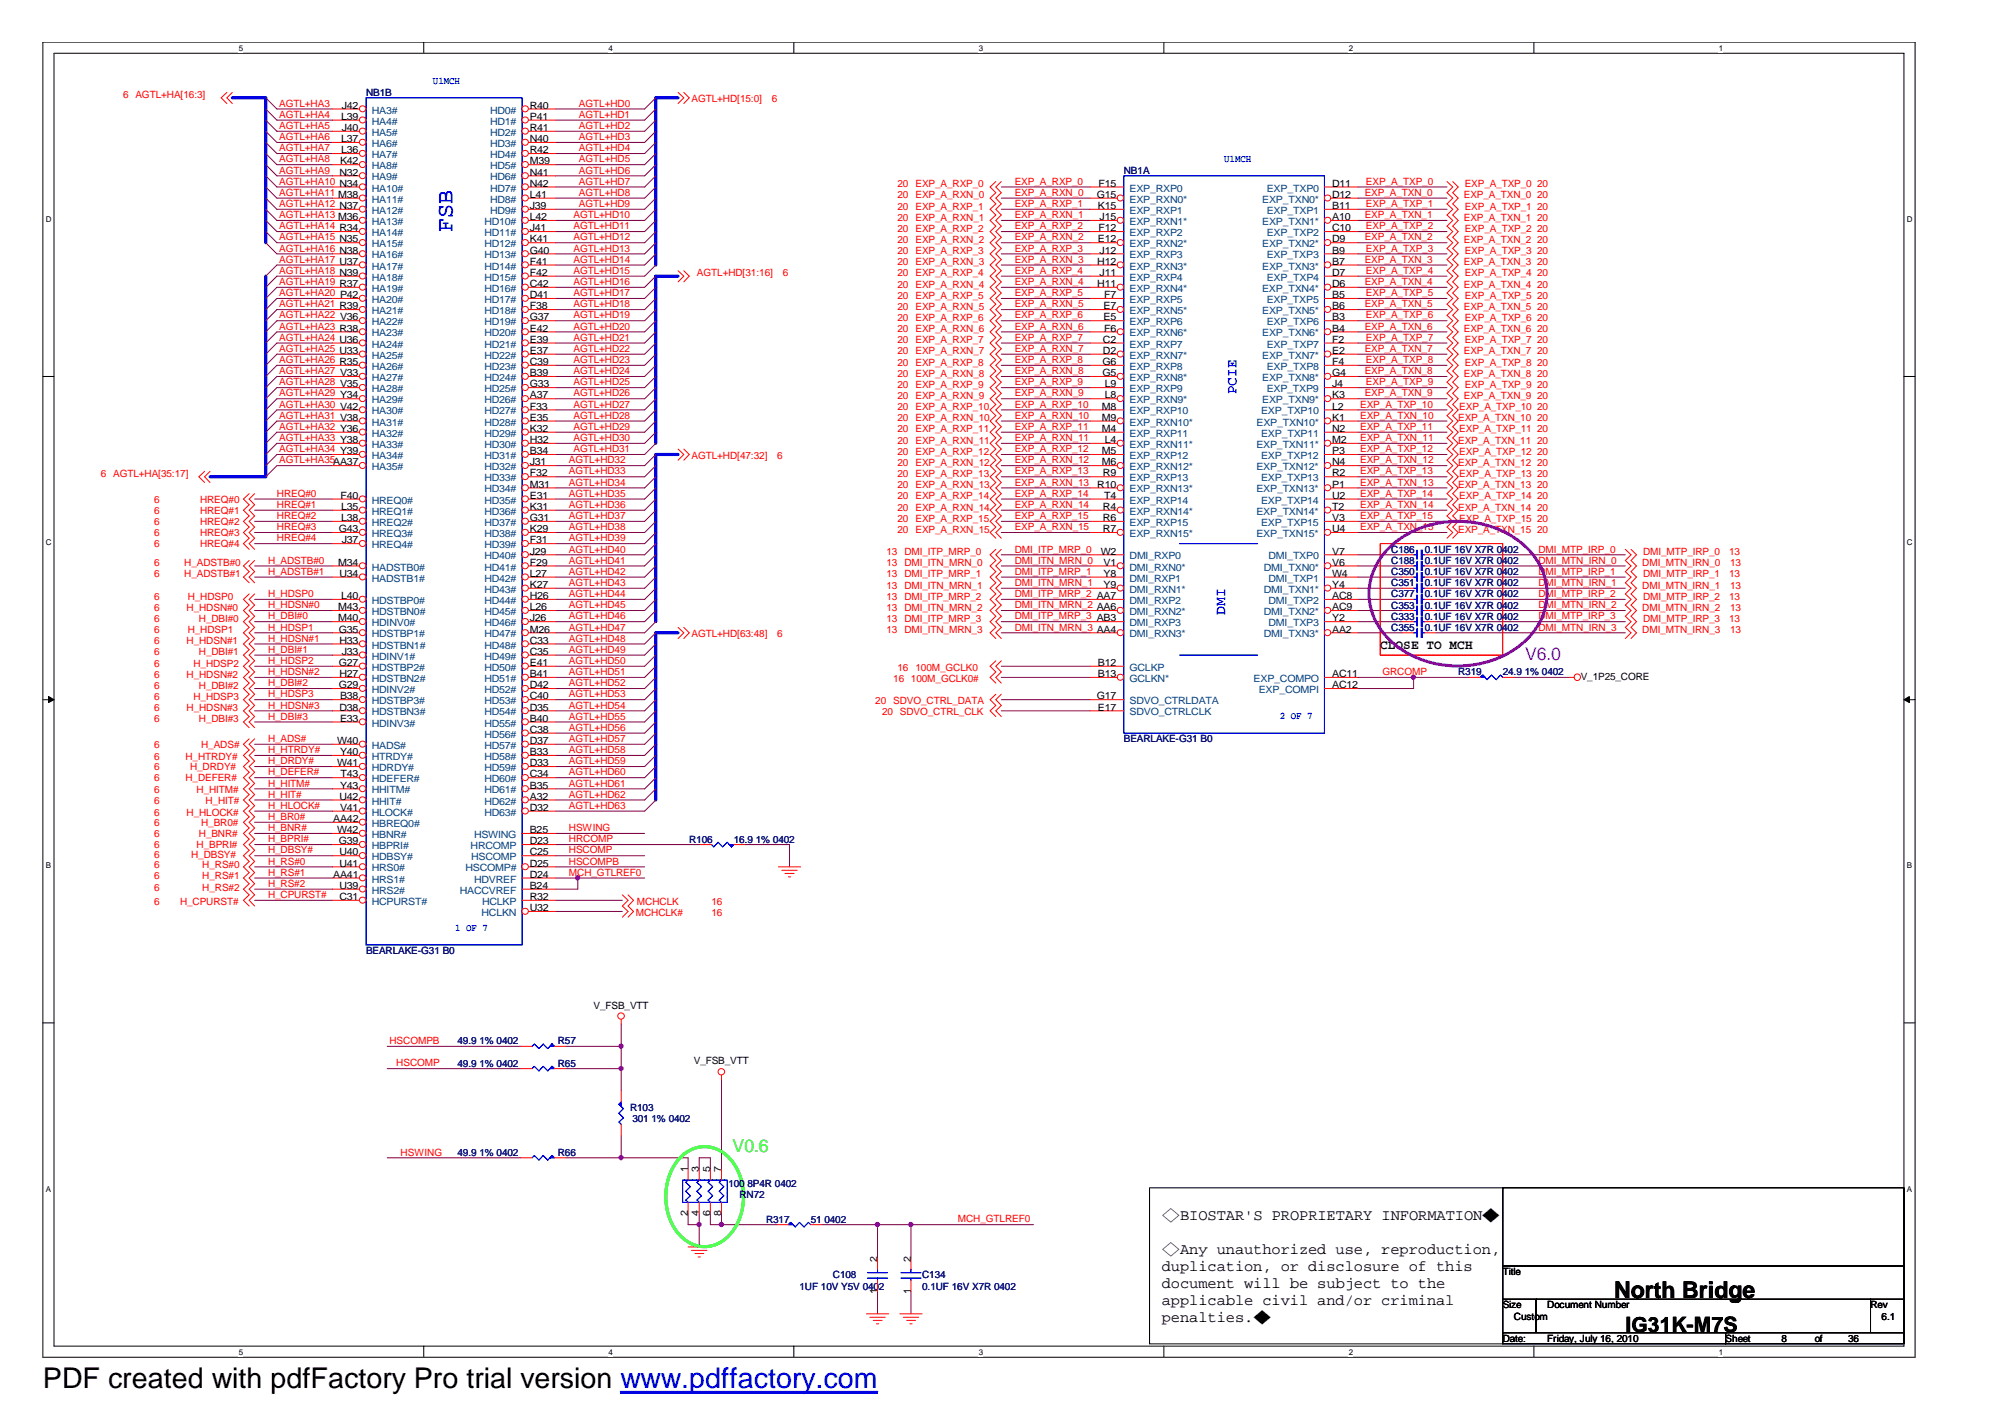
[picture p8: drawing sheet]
<svg xmlns="http://www.w3.org/2000/svg" width="297mm" height="210mm" viewBox="0 0 297 210" stroke-linecap="round" stroke-linejoin="round" font-family="sans-serif">
<defs><g id="words">
<text font-size="4.2" x="6.3" y="205.7">PDF created with pdfFactory Pro trial version www.pdffactory.com</text>
<text font-size="3.4" fill="#00f" x="67.1" y="34.3" transform="rotate(-90 67.1 34.3)">FSB</text>
<text font-size="3.4" x="239.1" y="192.3">North Bridge</text>
<text font-size="3.1" x="240.8" y="197.4">IG31K-M7S</text>
<text font-size="2.6" fill="#8000ff" x="225.9" y="97.8">V6.0</text>
<text font-size="2.6" fill="#0f0" x="108.5" y="170.6">V0.6</text>
<g font-size="2.3">
<text x="172.1" y="180.8">◇BIOSTAR'S PROPRIETARY INFORMATION◆</text>
<text x="172.1" y="185.8">◇Any unauthorized use, reproduction,</text>
<text x="172.1" y="188.3">duplication, or disclosure of this</text>
<text x="172.1" y="190.8">document will be subject to the</text>
<text x="172.1" y="193.3">applicable civil and/or criminal</text>
<text x="172.1" y="195.8">penalties.◆</text>
</g>
<g font-size="2.1" fill="#00f">
<text x="183.2" y="58.4" transform="rotate(-90 183.2 58.4)">PCIE</text>
<text x="181.5" y="91.1" transform="rotate(-90 181.5 91.1)">DMI</text>
</g>
<text font-size="1.9" x="204.5" y="96.2">CLOSE TO MCH</text>
<g font-size="1.5" fill="#f00">
<text x="18.2" y="14.5">6 AGTL+HA[16:3]</text>
<text x="41.4" y="15.8">AGTL+HA3</text>
<text x="41.4" y="17.5">AGTL+HA4</text>
<text x="85.8" y="17.5">AGTL+HD1</text>
<text x="85.8" y="15.8">AGTL+HD0</text>
<text x="102.4" y="15.2">AGTL+HD[15:0]</text>
<text x="114.3" y="15.2">6</text>
<text x="41.4" y="19.1">AGTL+HA5</text>
<text x="41.4" y="22.4">AGTL+HA7</text>
<text x="41.4" y="20.8">AGTL+HA6</text>
<text x="85.8" y="19.1">AGTL+HD2</text>
<text x="85.8" y="20.8">AGTL+HD3</text>
<text x="85.8" y="22.4">AGTL+HD4</text>
<text x="41.4" y="25.7">AGTL+HA9</text>
<text x="41.4" y="27.4">AGTL+HA10 N34</text>
<text x="41.4" y="24.1">AGTL+HA8</text>
<text x="41.4" y="29">AGTL+HA11 M38</text>
<text x="85.8" y="29">AGTL+HD8</text>
<text x="85.8" y="27.4">AGTL+HD7</text>
<text x="85.8" y="25.7">AGTL+HD6</text>
<text x="85.8" y="24.1">AGTL+HD5</text>
<text x="133" y="27.7">20</text>
<text x="133" y="29.4">20</text>
<text x="135.6" y="27.7">EXP_A_RXP_0</text>
<text x="135.6" y="29.4">EXP_A_RXN_0</text>
<text x="150.3" y="27.4">EXP_A_RXP_0</text>
<text x="150.3" y="29">EXP_A_RXN_0</text>
<text x="202.2" y="29">EXP_A_TXN_0</text>
<text x="202.4" y="27.4">EXP_A_TXP_0</text>
<text x="216.9" y="29.4">EXP_A_TXN_0</text>
<text x="217" y="27.7">EXP_A_TXP_0</text>
<text x="227.7" y="27.7">20</text>
<text x="227.7" y="29.4">20</text>
<text x="41.4" y="35.6">AGTL+HA15 N35</text>
<text x="41.4" y="30.7">AGTL+HA12 N37</text>
<text x="41.4" y="34">AGTL+HA14 R34</text>
<text x="41.4" y="32.3">AGTL+HA13 M36</text>
<text x="85" y="34">AGTL+HD11</text>
<text x="85" y="32.3">AGTL+HD10</text>
<text x="85" y="35.6">AGTL+HD12</text>
<text x="85.8" y="30.7">AGTL+HD9</text>
<text x="133" y="34.3">20</text>
<text x="133" y="31">20</text>
<text x="133" y="32.7">20</text>
<text x="133" y="36">20</text>
<text x="135.6" y="34.3">EXP_A_RXP_2</text>
<text x="135.6" y="31">EXP_A_RXP_1</text>
<text x="135.6" y="32.7">EXP_A_RXN_1</text>
<text x="135.6" y="36">EXP_A_RXN_2</text>
<text x="150.3" y="30.7">EXP_A_RXP_1</text>
<text x="150.3" y="34">EXP_A_RXP_2</text>
<text x="150.3" y="32.3">EXP_A_RXN_1</text>
<text x="150.3" y="35.6">EXP_A_RXN_2</text>
<text x="202.2" y="32.3">EXP_A_TXN_1</text>
<text x="202.2" y="35.6">EXP_A_TXN_2</text>
<text x="202.4" y="30.7">EXP_A_TXP_1</text>
<text x="202.4" y="34">EXP_A_TXP_2</text>
<text x="216.9" y="32.7">EXP_A_TXN_1</text>
<text x="216.9" y="36">EXP_A_TXN_2</text>
<text x="217" y="34.3">EXP_A_TXP_2</text>
<text x="217" y="31">EXP_A_TXP_1</text>
<text x="227.7" y="34.3">20</text>
<text x="227.7" y="31">20</text>
<text x="227.7" y="32.7">20</text>
<text x="227.7" y="36">20</text>
<text x="41.4" y="37.3">AGTL+HA16 N38</text>
<text x="41.4" y="40.6">AGTL+HA18 N39</text>
<text x="41.4" y="38.9">AGTL+HA17 U37</text>
<text x="85" y="38.9">AGTL+HD14</text>
<text x="85" y="37.3">AGTL+HD13</text>
<text x="85" y="40.6">AGTL+HD15</text>
<text x="103.3" y="41">AGTL+HD[31:16]</text>
<text x="116" y="41">6</text>
<text x="133" y="37.6">20</text>
<text x="133" y="41">20</text>
<text x="133" y="39.3">20</text>
<text x="135.6" y="37.6">EXP_A_RXP_3</text>
<text x="135.6" y="41">EXP_A_RXP_4</text>
<text x="135.6" y="39.3">EXP_A_RXN_3</text>
<text x="150.3" y="37.3">EXP_A_RXP_3</text>
<text x="150.3" y="40.6">EXP_A_RXP_4</text>
<text x="150.3" y="38.9">EXP_A_RXN_3</text>
<text x="202.2" y="38.9">EXP_A_TXN_3</text>
<text x="202.4" y="37.3">EXP_A_TXP_3</text>
<text x="202.4" y="40.6">EXP_A_TXP_4</text>
<text x="216.9" y="39.3">EXP_A_TXN_3</text>
<text x="217" y="37.6">EXP_A_TXP_3</text>
<text x="217" y="41">EXP_A_TXP_4</text>
<text x="227.7" y="37.6">20</text>
<text x="227.7" y="41">20</text>
<text x="227.7" y="39.3">20</text>
<text x="41.4" y="47.2">AGTL+HA22 V36</text>
<text x="41.4" y="45.5">AGTL+HA21 R39</text>
<text x="41.4" y="42.2">AGTL+HA19 R37</text>
<text x="41.4" y="43.9">AGTL+HA20 P42</text>
<text x="85" y="47.2">AGTL+HD19</text>
<text x="85" y="42.2">AGTL+HD16</text>
<text x="85" y="43.9">AGTL+HD17</text>
<text x="85" y="45.5">AGTL+HD18</text>
<text x="133" y="47.6">20</text>
<text x="133" y="44.3">20</text>
<text x="133" y="45.9">20</text>
<text x="133" y="42.6">20</text>
<text x="135.6" y="47.6">EXP_A_RXP_6</text>
<text x="135.6" y="44.3">EXP_A_RXP_5</text>
<text x="135.6" y="45.9">EXP_A_RXN_5</text>
<text x="135.6" y="42.6">EXP_A_RXN_4</text>
<text x="150.3" y="43.9">EXP_A_RXP_5</text>
<text x="150.3" y="47.2">EXP_A_RXP_6</text>
<text x="150.3" y="42.2">EXP_A_RXN_4</text>
<text x="150.3" y="45.5">EXP_A_RXN_5</text>
<text x="202.2" y="42.2">EXP_A_TXN_4</text>
<text x="202.2" y="45.5">EXP_A_TXN_5</text>
<text x="202.4" y="47.2">EXP_A_TXP_6</text>
<text x="202.4" y="43.9">EXP_A_TXP_5</text>
<text x="216.9" y="45.9">EXP_A_TXN_5</text>
<text x="216.9" y="42.6">EXP_A_TXN_4</text>
<text x="217" y="44.3">EXP_A_TXP_5</text>
<text x="217" y="47.6">EXP_A_TXP_6</text>
<text x="227.7" y="44.3">20</text>
<text x="227.7" y="47.6">20</text>
<text x="227.7" y="45.9">20</text>
<text x="227.7" y="42.6">20</text>
<text x="41.4" y="48.8">AGTL+HA23 R38</text>
<text x="41.4" y="50.5">AGTL+HA24 U36</text>
<text x="41.4" y="53.8">AGTL+HA26 R35</text>
<text x="41.4" y="52.1">AGTL+HA25 U33</text>
<text x="85" y="53.8">AGTL+HD23</text>
<text x="85" y="48.8">AGTL+HD20</text>
<text x="85" y="50.5">AGTL+HD21</text>
<text x="85" y="52.1">AGTL+HD22</text>
<text x="133" y="50.9">20</text>
<text x="133" y="49.2">20</text>
<text x="133" y="52.5">20</text>
<text x="135.6" y="50.9">EXP_A_RXP_7</text>
<text x="135.6" y="49.2">EXP_A_RXN_6</text>
<text x="135.6" y="52.5">EXP_A_RXN_7</text>
<text x="150.3" y="50.5">EXP_A_RXP_7</text>
<text x="150.3" y="53.8">EXP_A_RXP_8</text>
<text x="150.3" y="52.1">EXP_A_RXN_7</text>
<text x="150.3" y="48.8">EXP_A_RXN_6</text>
<text x="202.2" y="48.8">EXP_A_TXN_6</text>
<text x="202.2" y="52.1">EXP_A_TXN_7</text>
<text x="202.4" y="53.8">EXP_A_TXP_8</text>
<text x="202.4" y="50.5">EXP_A_TXP_7</text>
<text x="216.9" y="49.2">EXP_A_TXN_6</text>
<text x="216.9" y="52.5">EXP_A_TXN_7</text>
<text x="217" y="50.9">EXP_A_TXP_7</text>
<text x="227.7" y="50.9">20</text>
<text x="227.7" y="49.2">20</text>
<text x="227.7" y="52.5">20</text>
<text x="41.4" y="55.4">AGTL+HA27 V33</text>
<text x="41.4" y="57.1">AGTL+HA28 V35</text>
<text x="41.4" y="58.7">AGTL+HA29 Y34</text>
<text x="85" y="57.1">AGTL+HD25</text>
<text x="85" y="55.4">AGTL+HD24</text>
<text x="85" y="58.7">AGTL+HD26</text>
<text x="133" y="57.5">20</text>
<text x="133" y="54.2">20</text>
<text x="133" y="55.8">20</text>
<text x="133" y="59.1">20</text>
<text x="135.6" y="57.5">EXP_A_RXP_9</text>
<text x="135.6" y="54.2">EXP_A_RXP_8</text>
<text x="135.6" y="55.8">EXP_A_RXN_8</text>
<text x="135.6" y="59.1">EXP_A_RXN_9</text>
<text x="150.3" y="57.1">EXP_A_RXP_9</text>
<text x="150.3" y="58.7">EXP_A_RXN_9</text>
<text x="150.3" y="55.4">EXP_A_RXN_8</text>
<text x="202.2" y="55.4">EXP_A_TXN_8</text>
<text x="202.2" y="58.7">EXP_A_TXN_9</text>
<text x="202.4" y="57.1">EXP_A_TXP_9</text>
<text x="216.9" y="55.8">EXP_A_TXN_8</text>
<text x="216.9" y="59.1">EXP_A_TXN_9</text>
<text x="217" y="57.5">EXP_A_TXP_9</text>
<text x="217" y="54.2">EXP_A_TXP_8</text>
<text x="227.7" y="57.5">20</text>
<text x="227.7" y="54.2">20</text>
<text x="227.7" y="55.8">20</text>
<text x="227.7" y="59.1">20</text>
<text x="41.4" y="62">AGTL+HA31 V38</text>
<text x="41.4" y="60.4">AGTL+HA30 V42</text>
<text x="41.4" y="63.7">AGTL+HA32 Y36</text>
<text x="41.4" y="65.3">AGTL+HA33 Y38</text>
<text x="85" y="60.4">AGTL+HD27</text>
<text x="85" y="63.7">AGTL+HD29</text>
<text x="85" y="62">AGTL+HD28</text>
<text x="85" y="65.3">AGTL+HD30</text>
<text x="133" y="60.8">20</text>
<text x="133" y="64.1">20</text>
<text x="133" y="62.4">20</text>
<text x="133" y="65.7">20</text>
<text x="135.6" y="60.8">EXP_A_RXP_10</text>
<text x="135.6" y="64.1">EXP_A_RXP_11</text>
<text x="135.6" y="62.4">EXP_A_RXN_10</text>
<text x="135.6" y="65.7">EXP_A_RXN_11</text>
<text x="150.3" y="63.7">EXP_A_RXP_11</text>
<text x="150.3" y="60.4">EXP_A_RXP_10</text>
<text x="150.3" y="62">EXP_A_RXN_10</text>
<text x="150.3" y="65.3">EXP_A_RXN_11</text>
<text x="201.5" y="60.4">EXP_A_TXP_10</text>
<text x="201.5" y="63.7">EXP_A_TXP_11</text>
<text x="201.5" y="65.3">EXP_A_TXN_11</text>
<text x="201.5" y="62">EXP_A_TXN_10</text>
<text x="216" y="62.4">EXP_A_TXN_10</text>
<text x="216" y="65.7">EXP_A_TXN_11</text>
<text x="216.2" y="64.1">EXP_A_TXP_11</text>
<text x="216.2" y="60.8">EXP_A_TXP_10</text>
<text x="227.7" y="64.1">20</text>
<text x="227.7" y="60.8">20</text>
<text x="227.7" y="62.4">20</text>
<text x="227.7" y="65.7">20</text>
<text x="14.9" y="70.7">6 AGTL+HA[35:17]</text>
<text x="41.4" y="67">AGTL+HA34 Y39</text>
<text x="41.4" y="68.6">AGTL+HA35AA37</text>
<text x="84.3" y="70.3">AGTL+HD33</text>
<text x="84.3" y="68.6">AGTL+HD32</text>
<text x="84.3" y="71.9">AGTL+HD34</text>
<text x="85" y="67">AGTL+HD31</text>
<text x="102.4" y="68">AGTL+HD[47:32]</text>
<text x="115.1" y="68">6</text>
<text x="133" y="67.4">20</text>
<text x="133" y="70.7">20</text>
<text x="133" y="69">20</text>
<text x="135.6" y="67.4">EXP_A_RXP_12</text>
<text x="135.6" y="70.7">EXP_A_RXP_13</text>
<text x="135.6" y="69">EXP_A_RXN_12</text>
<text x="150.3" y="67">EXP_A_RXP_12</text>
<text x="150.3" y="70.3">EXP_A_RXP_13</text>
<text x="150.3" y="71.9">EXP_A_RXN_13</text>
<text x="150.3" y="68.6">EXP_A_RXN_12</text>
<text x="201.5" y="70.3">EXP_A_TXP_13</text>
<text x="201.5" y="67">EXP_A_TXP_12</text>
<text x="201.5" y="71.9">EXP_A_TXN_13</text>
<text x="201.5" y="68.6">EXP_A_TXN_12</text>
<text x="216" y="69">EXP_A_TXN_12</text>
<text x="216.2" y="70.7">EXP_A_TXP_13</text>
<text x="216.2" y="67.4">EXP_A_TXP_12</text>
<text x="227.7" y="70.7">20</text>
<text x="227.7" y="67.4">20</text>
<text x="227.7" y="69">20</text>
<text x="22.9" y="77.8">6</text>
<text x="22.9" y="74.5">6</text>
<text x="22.9" y="76.1">6</text>
<text x="29.6" y="77.8">HREQ#2</text>
<text x="29.6" y="74.5">HREQ#0</text>
<text x="29.6" y="76.1">HREQ#1</text>
<text x="41" y="75.2">HREQ#1</text>
<text x="41" y="73.6">HREQ#0</text>
<text x="41" y="76.9">HREQ#2</text>
<text x="84.3" y="73.6">AGTL+HD35</text>
<text x="84.3" y="75.2">AGTL+HD36</text>
<text x="84.3" y="76.9">AGTL+HD37</text>
<text x="133" y="77.3">20</text>
<text x="133" y="74">20</text>
<text x="133" y="72.3">20</text>
<text x="133" y="75.6">20</text>
<text x="135.6" y="77.3">EXP_A_RXP_15</text>
<text x="135.6" y="74">EXP_A_RXP_14</text>
<text x="135.6" y="72.3">EXP_A_RXN_13</text>
<text x="135.6" y="75.6">EXP_A_RXN_14</text>
<text x="150.3" y="76.9">EXP_A_RXP_15</text>
<text x="150.3" y="73.6">EXP_A_RXP_14</text>
<text x="150.3" y="75.2">EXP_A_RXN_14</text>
<text x="201.5" y="73.6">EXP_A_TXP_14</text>
<text x="201.5" y="76.9">EXP_A_TXP_15</text>
<text x="201.5" y="75.2">EXP_A_TXN_14</text>
<text x="216" y="72.3">EXP_A_TXN_13</text>
<text x="216" y="75.6">EXP_A_TXN_14</text>
<text x="216.2" y="74">EXP_A_TXP_14</text>
<text x="216.2" y="77.3">EXP_A_TXP_15</text>
<text x="227.7" y="74">20</text>
<text x="227.7" y="77.3">20</text>
<text x="227.7" y="72.3">20</text>
<text x="227.7" y="75.6">20</text>
<text x="22.9" y="83.9">6</text>
<text x="22.9" y="81.1">6</text>
<text x="22.9" y="79.4">6</text>
<text x="27.3" y="83.9">H_ADSTB#0</text>
<text x="29.6" y="81.1">HREQ#4</text>
<text x="29.6" y="79.4">HREQ#3</text>
<text x="39.7" y="83.5">H_ADSTB#0</text>
<text x="41" y="78.5">HREQ#3</text>
<text x="41" y="80.2">HREQ#4</text>
<text x="84.3" y="80.2">AGTL+HD39</text>
<text x="84.3" y="78.5">AGTL+HD38</text>
<text x="84.3" y="81.8">AGTL+HD40</text>
<text x="84.3" y="83.5">AGTL+HD41</text>
<text x="131.3" y="82.2">13</text>
<text x="131.3" y="83.9">13</text>
<text x="133" y="78.9">20</text>
<text x="134" y="82.2">DMI_ITP_MRP_0</text>
<text x="134" y="83.9">DMI_ITN_MRN_0</text>
<text x="135.6" y="78.9">EXP_A_RXN_15</text>
<text x="150.3" y="81.8">DMI_ITP_MRP_0</text>
<text x="150.3" y="83.5">DMI_ITN_MRN_0</text>
<text x="150.3" y="78.5">EXP_A_RXN_15</text>
<text x="201.5" y="78.5">EXP_A_TXN_15</text>
<text x="216" y="78.9">EXP_A_TXN_15</text>
<text x="227.7" y="78.9">20</text>
<text x="227.9" y="81.8">DMI_MTP_IRP_0</text>
<text x="227.9" y="83.5">DMI_MTN_IRN_0</text>
<text x="243.3" y="83.9">DMI_MTN_IRN_0</text>
<text x="243.4" y="82.2">DMI_MTP_IRP_0</text>
<text x="256.2" y="82.2">13</text>
<text x="256.3" y="83.9">13</text>
<text x="22.9" y="88.8">6</text>
<text x="22.9" y="85.5">6</text>
<text x="27.3" y="85.5">H_ADSTB#1</text>
<text x="27.8" y="88.8">H_HDSP0</text>
<text x="39.7" y="85.1">H_ADSTB#1</text>
<text x="39.7" y="88.4">H_HDSP0</text>
<text x="84.3" y="86.8">AGTL+HD43</text>
<text x="84.3" y="85.1">AGTL+HD42</text>
<text x="84.3" y="88.4">AGTL+HD44</text>
<text x="131.3" y="85.5">13</text>
<text x="131.3" y="87.2">13</text>
<text x="131.3" y="88.8">13</text>
<text x="134" y="85.5">DMI_ITP_MRP_1</text>
<text x="134" y="87.2">DMI_ITN_MRN_1</text>
<text x="134" y="88.8">DMI_ITP_MRP_2</text>
<text x="150.3" y="86.8">DMI_ITN_MRN_1</text>
<text x="150.3" y="88.4">DMI_ITP_MRP_2 AA7</text>
<text x="150.3" y="85.1">DMI_ITP_MRP_1</text>
<text x="227.9" y="85.1">DMI_MTP_IRP_1</text>
<text x="227.9" y="86.8">DMI_MTN_IRN_1</text>
<text x="227.9" y="88.4">DMI_MTP_IRP_2</text>
<text x="243.3" y="87.2">DMI_MTN_IRN_1</text>
<text x="243.4" y="88.8">DMI_MTP_IRP_2</text>
<text x="243.4" y="85.5">DMI_MTP_IRP_1</text>
<text x="256.2" y="88.8">13</text>
<text x="256.2" y="85.5">13</text>
<text x="256.3" y="87.2">13</text>
<text x="22.9" y="92.1">6</text>
<text x="22.9" y="93.8">6</text>
<text x="22.9" y="90.5">6</text>
<text x="22.9" y="95.4">6</text>
<text x="27.6" y="90.5">H_HDSN#0</text>
<text x="27.6" y="95.4">H_HDSN#1</text>
<text x="27.8" y="93.8">H_HDSP1</text>
<text x="29.5" y="92.1">H_DBI#0</text>
<text x="39.7" y="93.4">H_HDSP1</text>
<text x="39.7" y="91.8">H_DBI#0</text>
<text x="39.7" y="90.1">H_HDSN#0</text>
<text x="39.7" y="95.1">H_HDSN#1</text>
<text x="84.3" y="90.1">AGTL+HD45</text>
<text x="84.3" y="93.4">AGTL+HD47</text>
<text x="84.3" y="91.8">AGTL+HD46</text>
<text x="84.3" y="95.1">AGTL+HD48</text>
<text x="102.4" y="94.4">AGTL+HD[63:48]</text>
<text x="115.1" y="94.4">6</text>
<text x="131.3" y="90.5">13</text>
<text x="131.3" y="92.1">13</text>
<text x="131.3" y="93.8">13</text>
<text x="134" y="90.5">DMI_ITN_MRN_2</text>
<text x="134" y="92.1">DMI_ITP_MRP_3</text>
<text x="134" y="93.8">DMI_ITN_MRN_3</text>
<text x="150.3" y="91.8">DMI_ITP_MRP_3 AB3</text>
<text x="150.3" y="90.1">DMI_ITN_MRN_2 AA6</text>
<text x="150.3" y="93.4">DMI_ITN_MRN_3 AA4</text>
<text x="227.9" y="90.1">DMI_MTN_IRN_2</text>
<text x="227.9" y="91.8">DMI_MTP_IRP_3</text>
<text x="227.9" y="93.4">DMI_MTN_IRN_3</text>
<text x="243.3" y="90.5">DMI_MTN_IRN_2</text>
<text x="243.3" y="93.8">DMI_MTN_IRN_3</text>
<text x="243.4" y="92.1">DMI_MTP_IRP_3</text>
<text x="256.2" y="92.1">13</text>
<text x="256.3" y="90.5">13</text>
<text x="256.3" y="93.8">13</text>
<text x="22.9" y="97.1">6</text>
<text x="22.9" y="98.7">6</text>
<text x="22.9" y="100.4">6</text>
<text x="27.6" y="100.4">H_HDSN#2</text>
<text x="28.7" y="98.7">H_HDSP2</text>
<text x="29.5" y="97.1">H_DBI#1</text>
<text x="39.7" y="98.4">H_HDSP2</text>
<text x="39.7" y="101.7">H_DBI#2</text>
<text x="39.7" y="96.7">H_DBI#1</text>
<text x="39.7" y="100">H_HDSN#2</text>
<text x="84.3" y="96.7">AGTL+HD49</text>
<text x="84.3" y="100">AGTL+HD51</text>
<text x="84.3" y="101.7">AGTL+HD52</text>
<text x="84.3" y="98.4">AGTL+HD50</text>
<text x="132.3" y="101">16</text>
<text x="133" y="99.4">16</text>
<text x="135" y="101">100M_GCLK0#</text>
<text x="135.6" y="99.4">100M_GCLK0</text>
<text x="204.8" y="100">GRCOMP</text>
<text x="22.9" y="102">6</text>
<text x="22.9" y="107">6</text>
<text x="22.9" y="103.7">6</text>
<text x="22.9" y="105.3">6</text>
<text x="27.6" y="105.3">H_HDSN#3</text>
<text x="28.7" y="103.7">H_HDSP3</text>
<text x="29.5" y="102">H_DBI#2</text>
<text x="29.5" y="107">H_DBI#3</text>
<text x="39.7" y="103.3">H_HDSP3</text>
<text x="39.7" y="105">H_HDSN#3</text>
<text x="39.7" y="106.6">H_DBI#3</text>
<text x="84.3" y="103.3">AGTL+HD53</text>
<text x="84.3" y="106.6">AGTL+HD55</text>
<text x="84.3" y="105">AGTL+HD54</text>
<text x="129.7" y="104.3">20</text>
<text x="130.7" y="106">20 SDVO_CTRL_CLK</text>
<text x="132.3" y="104.3">SDVO_CTRL_DATA</text>
<text x="22.9" y="112.6">6</text>
<text x="22.9" y="110.8">6</text>
<text x="27.5" y="112.6">H_HTRDY#</text>
<text x="29.8" y="110.8">H_ADS#</text>
<text x="39.7" y="111.6">H_HTRDY#</text>
<text x="39.7" y="109.9">H_ADS#</text>
<text x="39.7" y="113.2">H_DRDY#</text>
<text x="84.3" y="109.9">AGTL+HD57</text>
<text x="84.3" y="113.2">AGTL+HD59</text>
<text x="84.3" y="108.3">AGTL+HD56</text>
<text x="84.3" y="111.6">AGTL+HD58</text>
<text x="22.9" y="117.4">6</text>
<text x="22.9" y="115.8">6</text>
<text x="22.9" y="114.1">6</text>
<text x="22.9" y="119.1">6</text>
<text x="27.5" y="115.8">H_DEFER#</text>
<text x="28.2" y="114.1">H_DRDY#</text>
<text x="29.1" y="117.4">H_HITM#</text>
<text x="30.4" y="119.1">H_HIT#</text>
<text x="39.7" y="119.8">H_HLOCK#</text>
<text x="39.7" y="116.5">H_HITM#</text>
<text x="39.7" y="118.2">H_HIT#</text>
<text x="39.7" y="114.9">H_DEFER#</text>
<text x="84.3" y="114.9">AGTL+HD60</text>
<text x="84.3" y="119.8">AGTL+HD63</text>
<text x="84.3" y="116.5">AGTL+HD61</text>
<text x="84.3" y="118.2">AGTL+HD62</text>
<text x="22.9" y="124">6</text>
<text x="22.9" y="125.7">6</text>
<text x="22.9" y="122.4">6</text>
<text x="22.9" y="120.8">6</text>
<text x="27.6" y="120.8">H_HLOCK#</text>
<text x="29.1" y="125.7">H_BPRI#</text>
<text x="29.5" y="124">H_BNR#</text>
<text x="29.8" y="122.4">H_BR0#</text>
<text x="39.7" y="121.5">H_BR0#</text>
<text x="39.7" y="123.1">H_BNR#</text>
<text x="39.7" y="124.8">H_BPRI#</text>
<text x="84.3" y="123.1">HSWING</text>
<text x="84.3" y="124.8">HRCOMP</text>
<text x="22.9" y="128.6">6</text>
<text x="22.9" y="130.3">6</text>
<text x="22.9" y="131.9">6</text>
<text x="22.9" y="127.1">6</text>
<text x="28.3" y="127.1">H_DBSY#</text>
<text x="30" y="128.6">H_RS#0</text>
<text x="30" y="130.3">H_RS#1</text>
<text x="30" y="131.9">H_RS#2</text>
<text x="39.7" y="126.4">H_DBSY#</text>
<text x="39.7" y="128.1">H_RS#0</text>
<text x="39.7" y="131.4">H_RS#2</text>
<text x="39.7" y="129.7">H_RS#1</text>
<text x="84.3" y="126.4">HSCOMP</text>
<text x="84.3" y="128.1">HSCOMPB</text>
<text x="84.3" y="129.7">MCH_GTLREF0</text>
<text x="22.9" y="134">6</text>
<text x="26.7" y="134">H_CPURST#</text>
<text x="39.7" y="133">H_CPURST#</text>
<text x="94.2" y="135.7">MCHCLK#</text>
<text x="94.4" y="134">MCHCLK</text>
<text x="105.4" y="135.7">16</text>
<text x="105.4" y="134">16</text>
<text x="57.7" y="154.7">HSCOMPB</text>
<text x="58.7" y="158">HSCOMP</text>
<text x="59.4" y="171.2">HSWING</text>
<text x="141.9" y="181.1">MCH_GTLREF0</text>
</g>
<g font-size="1.5">
<text x="50.5" y="17.8">L39</text>
<text x="50.6" y="16.1">J42</text>
<text x="78.5" y="16.1">R40</text>
<text x="78.5" y="17.8">P41</text>
<text x="50.5" y="21.1">L37</text>
<text x="50.5" y="22.7">L36</text>
<text x="50.6" y="19.4">J40</text>
<text x="78.5" y="19.4">R41</text>
<text x="78.5" y="21.1">N40</text>
<text x="78.5" y="22.7">R42</text>
<text x="50.3" y="26">N32</text>
<text x="50.4" y="24.4">K42</text>
<text x="78.5" y="24.4">M39</text>
<text x="78.5" y="26">N41</text>
<text x="78.5" y="27.7">N42</text>
<text x="78.5" y="29.3">L41</text>
<text x="162.5" y="29.3">G15</text>
<text x="162.7" y="27.7">F15</text>
<text x="197.4" y="27.7">D11</text>
<text x="197.4" y="29.3">D12</text>
<text x="78.5" y="31">J39</text>
<text x="78.5" y="32.6">L42</text>
<text x="78.5" y="34.3">J41</text>
<text x="78.5" y="35.9">K41</text>
<text x="162.6" y="31">K15</text>
<text x="162.6" y="35.9">E12</text>
<text x="162.7" y="34.3">F12</text>
<text x="162.9" y="32.6">J15</text>
<text x="197.4" y="31">B11</text>
<text x="197.4" y="32.6">A10</text>
<text x="197.4" y="34.3">C10</text>
<text x="197.4" y="35.9">D9</text>
<text x="78.5" y="37.6">G40</text>
<text x="78.5" y="39.2">F41</text>
<text x="78.5" y="40.9">F42</text>
<text x="162.6" y="39.2">H12</text>
<text x="162.9" y="37.6">J12</text>
<text x="162.9" y="40.9">J11</text>
<text x="197.4" y="37.6">B9</text>
<text x="197.4" y="39.2">B7</text>
<text x="197.4" y="40.9">D7</text>
<text x="78.5" y="42.5">C42</text>
<text x="78.5" y="44.2">D41</text>
<text x="78.5" y="45.8">F38</text>
<text x="78.5" y="47.5">G37</text>
<text x="162.6" y="42.5">H11</text>
<text x="163.5" y="45.8">E7</text>
<text x="163.5" y="47.5">E5</text>
<text x="163.6" y="44.2">F7</text>
<text x="197.4" y="42.5">D6</text>
<text x="197.4" y="44.2">B5</text>
<text x="197.4" y="45.8">B6</text>
<text x="197.4" y="47.5">B3</text>
<text x="78.5" y="49.1">E42</text>
<text x="78.5" y="50.8">E39</text>
<text x="78.5" y="52.4">E37</text>
<text x="163.4" y="50.8">C2</text>
<text x="163.4" y="52.4">D2</text>
<text x="163.6" y="49.1">F6</text>
<text x="197.4" y="49.1">B4</text>
<text x="197.4" y="50.8">F2</text>
<text x="197.4" y="52.4">E2</text>
<text x="78.5" y="54.1">C39</text>
<text x="78.5" y="55.7">B39</text>
<text x="78.5" y="57.4">G33</text>
<text x="78.5" y="59">A37</text>
<text x="163.3" y="54.1">G6</text>
<text x="163.3" y="55.7">G5</text>
<text x="163.7" y="57.4">L9</text>
<text x="163.7" y="59">L8</text>
<text x="197.4" y="54.1">F4</text>
<text x="197.4" y="55.7">G4</text>
<text x="197.4" y="57.4">J4</text>
<text x="197.4" y="59">K3</text>
<text x="78.5" y="60.7">F33</text>
<text x="78.5" y="62.3">E35</text>
<text x="78.5" y="64">K32</text>
<text x="78.5" y="65.6">H32</text>
<text x="163.2" y="60.7">M8</text>
<text x="163.2" y="62.3">M9</text>
<text x="163.2" y="64">M4</text>
<text x="163.7" y="65.6">L4</text>
<text x="197.4" y="60.7">L2</text>
<text x="197.4" y="62.3">K1</text>
<text x="197.4" y="64">N2</text>
<text x="197.4" y="65.6">M2</text>
<text x="78.5" y="67.3">B34</text>
<text x="78.5" y="68.9">J31</text>
<text x="78.5" y="70.6">F32</text>
<text x="163.2" y="67.3">M5</text>
<text x="163.2" y="68.9">M6</text>
<text x="163.4" y="70.6">R9</text>
<text x="197.4" y="67.3">P3</text>
<text x="197.4" y="68.9">N4</text>
<text x="197.4" y="70.6">R2</text>
<text x="50.5" y="73.9">F40</text>
<text x="50.5" y="75.5">L35</text>
<text x="50.5" y="77.2">L38</text>
<text x="78.5" y="72.2">M31</text>
<text x="78.5" y="73.9">E31</text>
<text x="78.5" y="75.5">K31</text>
<text x="78.5" y="77.2">G31</text>
<text x="162.6" y="72.2">R10</text>
<text x="163.4" y="75.5">R4</text>
<text x="163.4" y="77.2">R6</text>
<text x="163.6" y="73.9">T4</text>
<text x="197.4" y="72.2">P1</text>
<text x="197.4" y="73.9">U2</text>
<text x="197.4" y="75.5">T2</text>
<text x="197.4" y="77.2">V3</text>
<text x="50.1" y="83.8">M34</text>
<text x="50.2" y="78.8">G43</text>
<text x="50.6" y="80.5">J37</text>
<text x="78.5" y="78.8">K29</text>
<text x="78.5" y="80.5">F31</text>
<text x="78.5" y="82.1">J29</text>
<text x="78.5" y="83.8">F29</text>
<text x="163.1" y="82.1">W2</text>
<text x="163.4" y="78.8">R7</text>
<text x="163.5" y="83.8">V1</text>
<text x="197.4" y="78.8">U4</text>
<text x="197.4" y="82.1">V7</text>
<text x="197.4" y="83.8">V6</text>
<text x="50.3" y="85.4">U34</text>
<text x="50.5" y="88.7">L40</text>
<text x="78.5" y="85.4">L27</text>
<text x="78.5" y="87.1">K27</text>
<text x="78.5" y="88.7">H26</text>
<text x="163.5" y="85.4">Y8</text>
<text x="163.5" y="87.1">Y9</text>
<text x="197.4" y="85.4">W4</text>
<text x="197.4" y="87.1">Y4</text>
<text x="197.4" y="88.7">AC8</text>
<text x="50.1" y="90.4">M43</text>
<text x="50.1" y="92">M40</text>
<text x="50.2" y="93.7">G35</text>
<text x="50.3" y="95.3">H33</text>
<text x="78.5" y="90.4">L26</text>
<text x="78.5" y="92">J26</text>
<text x="78.5" y="93.7">M26</text>
<text x="78.5" y="95.3">C33</text>
<text x="197.4" y="90.4">AC9</text>
<text x="197.4" y="92">Y2</text>
<text x="197.4" y="93.7">AA2</text>
<text x="50.2" y="98.7">G27</text>
<text x="50.2" y="102">G29</text>
<text x="50.3" y="100.3">H27</text>
<text x="50.6" y="97">J33</text>
<text x="78.5" y="97">C35</text>
<text x="78.5" y="98.7">E41</text>
<text x="78.5" y="100.3">B41</text>
<text x="78.5" y="102">D42</text>
<text x="162.6" y="98.7">B12</text>
<text x="162.6" y="100.3">B13</text>
<text x="197.4" y="100.3">AC11</text>
<text x="197.4" y="102">AC12</text>
<text x="234.2" y="100.7">V_1P25_CORE</text>
<text x="50.3" y="105.3">D38</text>
<text x="50.4" y="103.6">B38</text>
<text x="50.4" y="106.9">E33</text>
<text x="78.5" y="103.6">C40</text>
<text x="78.5" y="105.3">D35</text>
<text x="78.5" y="106.9">B40</text>
<text x="162.5" y="103.6">G17</text>
<text x="162.6" y="105.3">E17</text>
<text x="50" y="110.2">W40</text>
<text x="50" y="113.5">W41</text>
<text x="50.4" y="111.9">Y40</text>
<text x="78.5" y="108.6">C38</text>
<text x="78.5" y="110.2">D37</text>
<text x="78.5" y="111.9">B33</text>
<text x="78.5" y="113.5">D33</text>
<text x="50.3" y="118.5">U42</text>
<text x="50.4" y="116.8">Y43</text>
<text x="50.5" y="115.2">T43</text>
<text x="78.5" y="115.2">C34</text>
<text x="78.5" y="116.8">B35</text>
<text x="78.5" y="118.5">A32</text>
<text x="49.4" y="121.8">AA42</text>
<text x="50" y="123.4">W42</text>
<text x="50.2" y="125.1">G39</text>
<text x="50.4" y="120.1">V41</text>
<text x="78.5" y="120.1">D32</text>
<text x="78.5" y="123.4">B25</text>
<text x="78.5" y="125.1">D23</text>
<text x="49.4" y="130">AA41</text>
<text x="50.3" y="126.7">U40</text>
<text x="50.3" y="128.4">U41</text>
<text x="50.3" y="131.7">U39</text>
<text x="78.5" y="126.7">C25</text>
<text x="78.5" y="128.4">D25</text>
<text x="78.5" y="130">D24</text>
<text x="78.5" y="131.7">B24</text>
<text x="50.3" y="133.3">C31</text>
<text x="78.5" y="133.3">R32</text>
<text x="78.5" y="135">U32</text>
<text x="87.9" y="149.4">V_FSB_VTT</text>
<text x="102.8" y="157.7">V_FSB_VTT</text>
<text x="101.9" y="173.7" transform="rotate(-90 101.9 173.7)">1</text>
<text x="103.5" y="173.7" transform="rotate(-90 103.5 173.7)">3</text>
<text x="105.2" y="173.7" transform="rotate(-90 105.2 173.7)">5</text>
<text x="106.8" y="173.7" transform="rotate(-90 106.8 173.7)">7</text>
<text x="101.9" y="180.1" transform="rotate(-90 101.9 180.1)">2</text>
<text x="103.5" y="180.1" transform="rotate(-90 103.5 180.1)">4</text>
<text x="105.2" y="180.1" transform="rotate(-90 105.2 180.1)">6</text>
<text x="106.8" y="180.1" transform="rotate(-90 106.8 180.1)">8</text>
<text x="130" y="191.7" transform="rotate(-90 130 191.7)">1</text>
<text x="130" y="186.9" transform="rotate(-90 130 186.9)">2</text>
<text x="134.9" y="191.7" transform="rotate(-90 134.9 191.7)">1</text>
<text x="134.9" y="186.9" transform="rotate(-90 134.9 186.9)">2</text>
<text x="222.6" y="188.9">Title</text>
<text x="222.6" y="193.8">Size</text>
<text x="224.3" y="195.5">Custom</text>
<text x="229.2" y="193.8">Document Number</text>
<text x="277.1" y="193.8">Rev</text>
<text x="278.8" y="195.5">6.1</text>
<text x="222.6" y="198.8">Date:</text>
<text x="229.2" y="198.8">Friday, July 16, 2010</text>
<text x="255.7" y="198.8">Sheet</text>
<text x="263.9" y="198.8">8</text>
<text x="268.9" y="198.8">of</text>
<text x="273.8" y="198.8">36</text>
</g>
<g font-size="1.5" fill="#000080">
<text x="54.2" y="14.2">NB1B</text>
<text x="166.5" y="25.8">NB1A</text>
<text x="206.1" y="81.9">C186</text>
<text x="206.1" y="83.5">C188</text>
<text x="211.1" y="81.9">0.1UF 16V X7R 0402</text>
<text x="211.1" y="83.5">0.1UF 16V X7R 0402</text>
<text x="206.1" y="85.2">C350</text>
<text x="206.1" y="86.8">C351</text>
<text x="206.1" y="88.5">C377</text>
<text x="211.1" y="85.2">0.1UF 16V X7R 0402</text>
<text x="211.1" y="86.8">0.1UF 16V X7R 0402</text>
<text x="211.1" y="88.5">0.1UF 16V X7R 0402</text>
<text x="206.1" y="93.4">C355</text>
<text x="206.1" y="90.1">C353</text>
<text x="206.1" y="91.8">C333</text>
<text x="211.1" y="93.4">0.1UF 16V X7R 0402</text>
<text x="211.1" y="90.1">0.1UF 16V X7R 0402</text>
<text x="211.1" y="91.8">0.1UF 16V X7R 0402</text>
<text x="216" y="100">R319</text>
<text x="222.6" y="100">24.9</text>
<text x="225.9" y="100">1% 0402</text>
<text x="166.5" y="110">BEARLAKE-G31 B0</text>
<text x="102.1" y="124.8">R106</text>
<text x="108.7" y="124.8">16.9</text>
<text x="112" y="124.8">1% 0402</text>
<text x="54.2" y="141.3">BEARLAKE-G31 B0</text>
<text x="67.8" y="154.7">49.9</text>
<text x="71" y="154.7">1% 0402</text>
<text x="82.6" y="154.7">R57</text>
<text x="67.8" y="158">49.9</text>
<text x="71" y="158">1% 0402</text>
<text x="82.6" y="158">R65</text>
<text x="93.3" y="164.6">R103</text>
<text x="93.7" y="166.3">301</text>
<text x="96.5" y="166.3">1% 0402</text>
<text x="67.8" y="171.2">49.9</text>
<text x="71" y="171.2">1% 0402</text>
<text x="82.6" y="171.2">R66</text>
<text x="107.9" y="175.8">100</text>
<text x="109.6" y="177.5">RN72</text>
<text x="110.7" y="175.8">8P4R 0402</text>
<text x="113.5" y="181.1">R317</text>
<text x="120.1" y="181.1">51</text>
<text x="122.1" y="181.1">0402</text>
<text x="118.4" y="191">1UF 10V Y5V 0402</text>
<text x="123.4" y="189.4">C108</text>
<text x="136.6" y="189.4">C134</text>
<text x="136.6" y="191">0.1UF 16V X7R 0402</text>
</g>
<g font-size="1.5" fill="#004080">
<text x="55.1" y="16.8">HA3#</text>
<text x="72.6" y="16.8">HD0#</text>
<text x="55.1" y="18.5">HA4#</text>
<text x="55.1" y="20.1">HA5#</text>
<text x="55.1" y="21.8">HA6#</text>
<text x="55.1" y="23.4">HA7#</text>
<text x="72.6" y="18.5">HD1#</text>
<text x="72.6" y="20.1">HD2#</text>
<text x="72.6" y="21.8">HD3#</text>
<text x="72.6" y="23.4">HD4#</text>
<text x="55.1" y="25.1">HA8#</text>
<text x="55.1" y="26.7">HA9#</text>
<text x="55.1" y="28.4">HA10#</text>
<text x="72.6" y="25.1">HD5#</text>
<text x="72.6" y="26.7">HD6#</text>
<text x="72.6" y="28.4">HD7#</text>
<text x="167.3" y="28.4">EXP_RXP0</text>
<text x="187.7" y="28.4">EXP_TXP0</text>
<text x="55.1" y="30">HA11#</text>
<text x="55.1" y="31.7">HA12#</text>
<text x="55.1" y="33.3">HA13#</text>
<text x="55.1" y="35">HA14#</text>
<text x="71.8" y="33.3">HD10#</text>
<text x="71.8" y="35">HD11#</text>
<text x="72.6" y="30">HD8#</text>
<text x="72.6" y="31.7">HD9#</text>
<text x="167.3" y="30">EXP_RXN0*</text>
<text x="167.3" y="31.7">EXP_RXP1</text>
<text x="167.3" y="33.3">EXP_RXN1*</text>
<text x="167.3" y="35">EXP_RXP2</text>
<text x="187" y="30">EXP_TXN0*</text>
<text x="187" y="33.3">EXP_TXN1*</text>
<text x="187.7" y="31.7">EXP_TXP1</text>
<text x="187.7" y="35">EXP_TXP2</text>
<text x="55.1" y="36.6">HA15#</text>
<text x="55.1" y="38.3">HA16#</text>
<text x="55.1" y="39.9">HA17#</text>
<text x="55.1" y="41.6">HA18#</text>
<text x="71.8" y="36.6">HD12#</text>
<text x="71.8" y="38.3">HD13#</text>
<text x="71.8" y="39.9">HD14#</text>
<text x="71.8" y="41.6">HD15#</text>
<text x="167.3" y="36.6">EXP_RXN2*</text>
<text x="167.3" y="38.3">EXP_RXP3</text>
<text x="167.3" y="39.9">EXP_RXN3*</text>
<text x="167.3" y="41.6">EXP_RXP4</text>
<text x="187" y="36.6">EXP_TXN2*</text>
<text x="187" y="39.9">EXP_TXN3*</text>
<text x="187.7" y="38.3">EXP_TXP3</text>
<text x="187.7" y="41.6">EXP_TXP4</text>
<text x="55.1" y="43.2">HA19#</text>
<text x="55.1" y="44.9">HA20#</text>
<text x="55.1" y="46.5">HA21#</text>
<text x="71.8" y="43.2">HD16#</text>
<text x="71.8" y="44.9">HD17#</text>
<text x="71.8" y="46.5">HD18#</text>
<text x="167.3" y="43.2">EXP_RXN4*</text>
<text x="167.3" y="44.9">EXP_RXP5</text>
<text x="167.3" y="46.5">EXP_RXN5*</text>
<text x="187" y="43.2">EXP_TXN4*</text>
<text x="187" y="46.5">EXP_TXN5*</text>
<text x="187.7" y="44.9">EXP_TXP5</text>
<text x="55.1" y="48.2">HA22#</text>
<text x="55.1" y="49.8">HA23#</text>
<text x="55.1" y="51.5">HA24#</text>
<text x="55.1" y="53.1">HA25#</text>
<text x="71.8" y="48.2">HD19#</text>
<text x="71.8" y="49.8">HD20#</text>
<text x="71.8" y="51.5">HD21#</text>
<text x="71.8" y="53.1">HD22#</text>
<text x="167.3" y="48.2">EXP_RXP6</text>
<text x="167.3" y="49.8">EXP_RXN6*</text>
<text x="167.3" y="51.5">EXP_RXP7</text>
<text x="167.3" y="53.1">EXP_RXN7*</text>
<text x="187" y="49.8">EXP_TXN6*</text>
<text x="187" y="53.1">EXP_TXN7*</text>
<text x="187.7" y="48.2">EXP_TXP6</text>
<text x="187.7" y="51.5">EXP_TXP7</text>
<text x="55.1" y="54.8">HA26#</text>
<text x="55.1" y="56.4">HA27#</text>
<text x="55.1" y="58.1">HA28#</text>
<text x="55.1" y="59.7">HA29#</text>
<text x="71.8" y="54.8">HD23#</text>
<text x="71.8" y="56.4">HD24#</text>
<text x="71.8" y="58.1">HD25#</text>
<text x="71.8" y="59.7">HD26#</text>
<text x="167.3" y="54.8">EXP_RXP8</text>
<text x="167.3" y="56.4">EXP_RXN8*</text>
<text x="167.3" y="58.1">EXP_RXP9</text>
<text x="167.3" y="59.7">EXP_RXN9*</text>
<text x="187" y="56.4">EXP_TXN8*</text>
<text x="187" y="59.7">EXP_TXN9*</text>
<text x="187.7" y="54.8">EXP_TXP8</text>
<text x="187.7" y="58.1">EXP_TXP9</text>
<text x="55.1" y="61.4">HA30#</text>
<text x="55.1" y="63">HA31#</text>
<text x="55.1" y="64.7">HA32#</text>
<text x="71.8" y="61.4">HD27#</text>
<text x="71.8" y="63">HD28#</text>
<text x="71.8" y="64.7">HD29#</text>
<text x="167.3" y="61.4">EXP_RXP10</text>
<text x="167.3" y="63">EXP_RXN10*</text>
<text x="167.3" y="64.7">EXP_RXP11</text>
<text x="186.1" y="63">EXP_TXN10*</text>
<text x="186.8" y="61.4">EXP_TXP10</text>
<text x="186.8" y="64.7">EXP_TXP11</text>
<text x="55.1" y="66.4">HA33#</text>
<text x="55.1" y="68">HA34#</text>
<text x="55.1" y="69.7">HA35#</text>
<text x="71.8" y="66.4">HD30#</text>
<text x="71.8" y="68">HD31#</text>
<text x="71.8" y="69.7">HD32#</text>
<text x="71.8" y="71.3">HD33#</text>
<text x="167.3" y="66.4">EXP_RXN11*</text>
<text x="167.3" y="68">EXP_RXP12</text>
<text x="167.3" y="69.7">EXP_RXN12*</text>
<text x="167.3" y="71.3">EXP_RXP13</text>
<text x="186.1" y="66.4">EXP_TXN11*</text>
<text x="186.1" y="69.7">EXP_TXN12*</text>
<text x="186.8" y="68">EXP_TXP12</text>
<text x="186.8" y="71.3">EXP_TXP13</text>
<text x="55.1" y="74.6">HREQ0#</text>
<text x="55.1" y="76.3">HREQ1#</text>
<text x="55.1" y="77.9">HREQ2#</text>
<text x="71.8" y="73">HD34#</text>
<text x="71.8" y="74.6">HD35#</text>
<text x="71.8" y="76.3">HD36#</text>
<text x="71.8" y="77.9">HD37#</text>
<text x="167.3" y="73">EXP_RXN13*</text>
<text x="167.3" y="74.6">EXP_RXP14</text>
<text x="167.3" y="76.3">EXP_RXN14*</text>
<text x="167.3" y="77.9">EXP_RXP15</text>
<text x="186.1" y="73">EXP_TXN13*</text>
<text x="186.1" y="76.3">EXP_TXN14*</text>
<text x="186.8" y="74.6">EXP_TXP14</text>
<text x="186.8" y="77.9">EXP_TXP15</text>
<text x="55.1" y="79.6">HREQ3#</text>
<text x="55.1" y="81.2">HREQ4#</text>
<text x="71.8" y="79.6">HD38#</text>
<text x="71.8" y="81.2">HD39#</text>
<text x="71.8" y="82.9">HD40#</text>
<text x="167.3" y="79.6">EXP_RXN15*</text>
<text x="167.3" y="82.9">DMI_RXP0</text>
<text x="186.1" y="79.6">EXP_TXN15*</text>
<text x="187.9" y="82.9">DMI_TXP0</text>
<text x="55.1" y="84.5">HADSTB0#</text>
<text x="55.1" y="86.2">HADSTB1#</text>
<text x="55.1" y="89.5">HDSTBP0#</text>
<text x="71.8" y="84.5">HD41#</text>
<text x="71.8" y="86.2">HD42#</text>
<text x="71.8" y="87.8">HD43#</text>
<text x="71.8" y="89.5">HD44#</text>
<text x="167.3" y="84.5">DMI_RXN0*</text>
<text x="167.3" y="86.2">DMI_RXP1</text>
<text x="167.3" y="87.8">DMI_RXN1*</text>
<text x="167.3" y="89.5">DMI_RXP2</text>
<text x="187.2" y="84.5">DMI_TXN0*</text>
<text x="187.2" y="87.8">DMI_TXN1*</text>
<text x="187.9" y="86.2">DMI_TXP1</text>
<text x="187.9" y="89.5">DMI_TXP2</text>
<text x="55.1" y="91.1">HDSTBN0#</text>
<text x="55.1" y="94.4">HDSTBP1#</text>
<text x="55.1" y="92.8">HDINV0#</text>
<text x="71.8" y="91.1">HD45#</text>
<text x="71.8" y="92.8">HD46#</text>
<text x="71.8" y="94.4">HD47#</text>
<text x="167.3" y="91.1">DMI_RXN2*</text>
<text x="167.3" y="92.8">DMI_RXP3</text>
<text x="167.3" y="94.4">DMI_RXN3*</text>
<text x="187.2" y="91.1">DMI_TXN2*</text>
<text x="187.2" y="94.4">DMI_TXN3*</text>
<text x="187.9" y="92.8">DMI_TXP3</text>
<text x="55.1" y="96.1">HDSTBN1#</text>
<text x="55.1" y="99.4">HDSTBP2#</text>
<text x="55.1" y="101">HDSTBN2#</text>
<text x="55.1" y="97.7">HDINV1#</text>
<text x="71.8" y="96.1">HD48#</text>
<text x="71.8" y="97.7">HD49#</text>
<text x="71.8" y="99.4">HD50#</text>
<text x="71.8" y="101">HD51#</text>
<text x="167.3" y="99.4">GCLKP</text>
<text x="167.3" y="101">GCLKN*</text>
<text x="185.7" y="101">EXP_COMPO</text>
<text x="55.1" y="104.3">HDSTBP3#</text>
<text x="55.1" y="106">HDSTBN3#</text>
<text x="55.1" y="102.7">HDINV2#</text>
<text x="55.1" y="107.6">HDINV3#</text>
<text x="71.8" y="102.7">HD52#</text>
<text x="71.8" y="104.3">HD53#</text>
<text x="71.8" y="106">HD54#</text>
<text x="71.8" y="107.6">HD55#</text>
<text x="167.3" y="104.3">SDVO_CTRLDATA</text>
<text x="167.3" y="106">SDVO_CTRLCLK</text>
<text x="186.5" y="102.7">EXP_COMPI</text>
<text x="55.1" y="110.9">HADS#</text>
<text x="55.1" y="112.6">HTRDY#</text>
<text x="71.8" y="109.3">HD56#</text>
<text x="71.8" y="110.9">HD57#</text>
<text x="71.8" y="112.6">HD58#</text>
<text x="55.1" y="114.2">HDRDY#</text>
<text x="55.1" y="115.9">HDEFER#</text>
<text x="55.1" y="117.5">HHITM#</text>
<text x="55.1" y="119.2">HHIT#</text>
<text x="71.8" y="114.2">HD59#</text>
<text x="71.8" y="115.9">HD60#</text>
<text x="71.8" y="117.5">HD61#</text>
<text x="71.8" y="119.2">HD62#</text>
<text x="55.1" y="120.8">HLOCK#</text>
<text x="55.1" y="122.5">HBREQ0#</text>
<text x="55.1" y="124.1">HBNR#</text>
<text x="55.1" y="125.8">HBPRI#</text>
<text x="69.7" y="125.8">HRCOMP</text>
<text x="70.2" y="124.1">HSWING</text>
<text x="71.8" y="120.8">HD63#</text>
<text x="55.1" y="127.4">HDBSY#</text>
<text x="55.1" y="129.1">HRS0#</text>
<text x="55.1" y="130.7">HRS1#</text>
<text x="69" y="129.1">HSCOMP#</text>
<text x="69.8" y="127.4">HSCOMP</text>
<text x="70.2" y="130.7">HDVREF</text>
<text x="55.1" y="132.4">HRS2#</text>
<text x="55.1" y="134">HCPURST#</text>
<text x="68.1" y="132.4">HACCVREF</text>
<text x="71.3" y="135.7">HCLKN</text>
<text x="71.4" y="134">HCLKP</text>
</g>
<g font-size="1.5" fill="#00f">
<text x="64.1" y="12.4">U1MCH</text>
<text x="181.4" y="24">U1MCH</text>
<text x="189.6" y="106.5">2 OF 7</text>
<text x="67.4" y="137.9">1 OF 7</text>
</g>
<g font-size="1.2">
<text x="35.4" y="7.5">5</text>
<text x="90.2" y="7.5">4</text>
<text x="145" y="7.5">3</text>
<text x="199.8" y="7.5">2</text>
<text x="254.6" y="7.5">1</text>
<text x="6.8" y="32.9">D</text>
<text x="282.5" y="32.9">D</text>
<text x="6.8" y="80.7">C</text>
<text x="282.5" y="80.7">C</text>
<text x="6.8" y="128.6">B</text>
<text x="282.5" y="128.6">B</text>
<text x="6.8" y="176.5">A</text>
<text x="282.5" y="176.5">A</text>
<text x="35.4" y="200.7">5</text>
<text x="90.2" y="200.7">4</text>
<text x="145" y="200.7">3</text>
<text x="199.8" y="200.7">2</text>
<text x="254.6" y="200.7">1</text>
</g>
</g></defs>
<path d="M6.3 6.2h277.4v194.9h-277.4zM8 7.9h274.1v191.5h-274.1z" fill="none" stroke="#000" stroke-width=".15"/>
<g fill="#fff">
<path d="M35.4 6.4h.6v1.4h-.6z"/>
<path d="M35.4 199.6h.6v1.3h-.6z"/>
</g>
<path d="M62.8 6.2v1.7M62.8 199.4v1.7" fill="none" stroke="#000" stroke-width=".15"/>
<g fill="#fff">
<path d="M90.2 6.4h.6v1.4h-.6z"/>
<path d="M90.2 199.6h.6v1.3h-.6z"/>
</g>
<path d="M117.6 6.2v1.7M117.6 199.4v1.7" fill="none" stroke="#000" stroke-width=".15"/>
<g fill="#fff">
<path d="M145 6.4h.6v1.4h-.6z"/>
<path d="M145 199.6h.6v1.3h-.6z"/>
</g>
<path d="M172.4 6.2v1.7M172.4 199.4v1.7" fill="none" stroke="#000" stroke-width=".15"/>
<g fill="#fff">
<path d="M199.8 6.4h.6v1.4h-.6z"/>
<path d="M199.8 199.6h.6v1.3h-.6z"/>
</g>
<path d="M227.2 6.2v1.7M227.2 199.4v1.7" fill="none" stroke="#000" stroke-width=".15"/>
<g fill="#fff">
<path d="M254.6 6.4h.6v1.4h-.6z"/>
<path d="M254.6 199.6h.6v1.3h-.6z"/>
<path d="M6.8 31.8h.8v1.3h-.8z"/>
<path d="M282.5 31.8h.8v1.3h-.8z"/>
<path d="M6.8 79.6h.8v1.4h-.8z"/>
<path d="M282.5 79.6h.8v1.4h-.8z"/>
</g>
<path d="M6.3 55.8h1.7M282.1 55.8h1.6" fill="none" stroke="#000" stroke-width=".15"/>
<g fill="#fff">
<path d="M6.8 127.5h.7v1.4h-.7z"/>
<path d="M282.5 127.5h.7v1.4h-.7z"/>
</g>
<path d="M6.3 103.6h1.7M282.1 103.6h1.6" fill="none" stroke="#000" stroke-width=".15"/>
<g fill="#000" stroke="#000" stroke-width=".15">
<path d="M7.2 103.2l.8 .4-.8 .5z" fill-rule="evenodd"/>
<path d="M282.1 103.6l.8-.4v.9z" fill-rule="evenodd"/>
</g>
<g fill="#fff">
<path d="M6.8 175.4h.7v1.4h-.7z"/>
<path d="M282.5 175.4h.7v1.4h-.7z"/>
</g>
<path d="M6.3 151.5h1.7M282.1 151.5h1.6M170.3 176h52.3v23.1h-52.3zM222.6 176h59.5v11.5h-59.5zM222.6 187.5h59.5v5h-59.5zM222.6 192.5h5v4.9h-5zM222.6 197.4h33.1v1.7h-33.1zM227.6 192.5h49.5v4.9h-49.5zM255.7 197.4h26.4v1.7h-26.4zM277.1 192.5h5v4.9h-5z" fill="none" stroke="#000" stroke-width=".15"/>
<g fill="none" stroke="#800040" stroke-width=".15">
<path d="M39.4 16.1l1.6 1.7h8.3M39.4 14.5l1.6 1.6h8.3M39.4 17.8l1.6 1.6h8.3M39.4 19.4l1.6 1.7h8.3M97.2 16.1l-1.7 1.7h-13.2M97.2 14.5l-1.7 1.6h-13.2M97.2 17.8l-1.7 1.6h-13.2M97.2 19.4l-1.7 1.7h-13.2M39.4 32.7l1.6 1.6h8.3M39.4 29.4l1.6 1.6h8.3M39.4 27.7l1.6 1.7h8.3M39.4 31l1.6 1.7h8.3"/>
<path d="M39.4 36l1.6 1.6h8.3M39.4 34.3l1.6 1.7h8.3M39.4 21.1l1.6 1.6h8.3M39.4 26l1.6 1.7h8.3M39.4 24.4l1.6 1.6h8.3M39.4 22.7l1.6 1.7h8.3M49.3 39.3h-8.3l-1.6 1.6M97.2 32.7l-1.7 1.6h-13.2M97.2 29.4l-1.7 1.6h-13.2M97.2 27.7l-1.7 1.7h-13.2M97.2 37.6l-1.7 1.7h-13.2M97.2 31l-1.7 1.7h-13.2"/>
<path d="M97.2 36l-1.7 1.6h-13.2M97.2 39.3l-1.7 1.6h-13.2M97.2 34.3l-1.7 1.7h-13.2M97.2 21.1l-1.7 1.6h-13.2M97.2 26l-1.7 1.7h-13.2M97.2 24.4l-1.7 1.6h-13.2M97.2 22.7l-1.7 1.7h-13.2M148.3 34.3h13.2M148.3 31h13.2M148.3 29.4h13.2M148.3 39.3h13.2M148.3 32.7h13.2"/>
<path d="M148.3 37.6h13.2M148.3 36h13.2M148.3 27.7h13.2M201.2 34.3h13.2M201.2 31h13.2M201.2 29.4h13.2M201.2 39.3h13.2M201.2 32.7h13.2M201.2 37.6h13.2M201.2 36h13.2M201.2 27.7h13.2M49.3 40.9h-8.3l-1.6 1.7"/>
<path d="M49.3 47.5h-8.3l-1.6 1.7M49.3 42.6h-8.3l-1.6 1.6M49.3 44.2h-8.3l-1.6 1.7M49.3 45.9h-8.3l-1.6 1.6M49.3 54.1h-8.3l-1.6 1.7M49.3 49.2h-8.3l-1.6 1.6M49.3 57.4h-8.3l-1.6 1.7M49.3 50.8h-8.3l-1.6 1.7M49.3 52.5h-8.3l-1.6 1.6M49.3 55.8h-8.3l-1.6 1.6M49.3 59.1h-8.3l-1.6 1.6M97.2 45.9l-1.7 1.6h-13.2"/>
<path d="M97.2 40.9l-1.7 1.7h-13.2M97.2 42.6l-1.7 1.6h-13.2M97.2 44.2l-1.7 1.7h-13.2M97.2 52.5l-1.7 1.6h-13.2M97.2 47.5l-1.7 1.7h-13.2M97.2 55.8l-1.7 1.6h-13.2M97.2 49.2l-1.7 1.6h-13.2M97.2 50.8l-1.7 1.7h-13.2M97.2 59.1l-1.7 1.6h-13.2M97.2 54.1l-1.7 1.7h-13.2M97.2 57.4l-1.7 1.7h-13.2M148.3 40.9h13.2"/>
<path d="M148.3 47.5h13.2M148.3 42.6h13.2M148.3 44.2h13.2M148.3 45.9h13.2M148.3 54.1h13.2M148.3 49.2h13.2M148.3 57.4h13.2M148.3 50.8h13.2M148.3 52.5h13.2M148.3 55.8h13.2M148.3 59.1h13.2M201.2 40.9h13.2"/>
<path d="M201.2 47.5h13.2M201.2 42.6h13.2M201.2 44.2h13.2M201.2 45.9h13.2M201.2 54.1h13.2M201.2 49.2h13.2M201.2 57.4h13.2M201.2 50.8h13.2M201.2 52.5h13.2M201.2 55.8h13.2M201.2 59.1h13.2M37.7 73.9h11.6"/>
<path d="M37.7 75.6h11.6M37.7 78.9h11.6M37.7 77.2h11.6M49.3 60.7h-8.3l-1.6 1.7M49.3 64h-8.3l-1.6 1.7M49.3 67.3h-8.3l-1.6 1.7M49.3 62.4h-8.3l-1.6 1.6M49.3 65.7h-8.3l-1.6 1.6M49.3 69h-8.3l-1.6 1.6M97.2 62.4l-1.7 1.6h-13.2M97.2 65.7l-1.7 1.6h-13.2M97.2 60.7l-1.7 1.7h-13.2"/>
<path d="M97.2 64l-1.7 1.7h-13.2M97.2 72.3l-1.7 1.6h-13.2M97.2 69l-1.7 1.6h-13.2M97.2 67.3l-1.7 1.7h-13.2M97.2 70.6l-1.7 1.7h-13.2M97.2 78.9l-1.7 1.6h-13.2M97.2 73.9l-1.7 1.7h-13.2M97.2 77.2l-1.7 1.7h-13.2M97.2 75.6l-1.7 1.6h-13.2M148.3 60.7h13.2M148.3 64h13.2M148.3 67.3h13.2"/>
<path d="M148.3 62.4h13.2M148.3 65.7h13.2M148.3 73.9h13.2M148.3 70.6h13.2M148.3 69h13.2M148.3 72.3h13.2M148.3 75.6h13.2M148.3 78.9h13.2M148.3 77.2h13.2M201.2 60.7h13.2M201.2 64h13.2M201.2 67.3h13.2"/>
<path d="M201.2 62.4h13.2M201.2 65.7h13.2M201.2 73.9h13.2M201.2 70.6h13.2M201.2 69h13.2M201.2 72.3h13.2M201.2 75.6h13.2M201.2 78.9h13.2M201.2 77.2h13.2M37.7 83.8h11.6M37.7 85.5h11.6M37.7 93.7h11.6"/>
<path d="M37.7 80.5h11.6M37.7 90.4h11.6M37.7 88.8h11.6M37.7 92.1h11.6M37.7 97h11.6M37.7 95.4h11.6M37.7 98.7h11.6M97.2 82.2l-1.7 1.6h-13.2M97.2 83.8l-1.7 1.7h-13.2M97.2 92.1l-1.7 1.6h-13.2M97.2 80.5l-1.7 1.7h-13.2M97.2 85.5l-1.7 1.6h-13.2"/>
<path d="M97.2 88.8l-1.7 1.6h-13.2M97.2 87.1l-1.7 1.7h-13.2M97.2 90.4l-1.7 1.7h-13.2M97.2 95.4l-1.7 1.6h-13.2M97.2 93.7l-1.7 1.7h-13.2M97.2 98.7l-1.7 1.6h-13.2M97.2 97l-1.7 1.7h-13.2M148.3 83.8h13.2M148.3 85.5h13.2M148.3 93.7h13.2M148.3 82.2h13.2M148.3 87.1h13.2"/>
<path d="M148.3 90.4h13.2M148.3 88.8h13.2M148.3 92.1h13.2M148.3 98.7h13.2M201.2 83.8h6.6M201.2 85.5h6.6M201.2 93.7h6.6M201.2 82.2h6.6M201.2 87.1h6.6M201.2 90.4h6.6M201.2 88.8h6.6M201.2 92.1h6.6"/>
<path d="M212.7 83.8h28.1M212.7 85.5h28.1M212.7 93.7h28.1M212.7 82.2h28.1M212.7 87.1h28.1M212.7 90.4h28.1M212.7 88.8h28.1M212.7 92.1h28.1M37.7 100.3h11.6M37.7 103.6h11.6M37.7 102h11.6M37.7 110.3h11.6"/>
<path d="M37.7 106.9h11.6M37.7 113.6h11.6M37.7 105.3h11.6M37.7 115.2h11.6M37.7 111.9h11.6M37.7 116.9h11.6M37.7 118.5h11.6M97.2 102l-1.7 1.6h-13.2M97.2 100.3l-1.7 1.7h-13.2M97.2 108.6l-1.7 1.7h-13.2M97.2 105.3l-1.7 1.6h-13.2M97.2 111.9l-1.7 1.7h-13.2"/>
<path d="M97.2 106.9l-1.7 1.7h-13.2M97.2 103.6l-1.7 1.7h-13.2M97.2 113.6l-1.7 1.6h-13.2M97.2 118.5l-1.7 1.7h-13.2M97.2 110.3l-1.7 1.6h-13.2M97.2 115.2l-1.7 1.7h-13.2M97.2 116.9l-1.7 1.6h-13.2M148.3 100.3h13.2M148.3 103.6h13.2M148.3 105.3h13.2M201.2 100.3h16.5M209.4 100.3v1.7h-8.2"/>
<path d="M224.3 100.3h8.2M37.7 126.8h11.6M37.7 123.5h11.6M37.7 125.1h11.6M37.7 128.4h11.6M37.7 131.7h11.6M37.7 130.1h11.6M37.7 133.4h11.6M37.7 120.2h11.6M37.7 121.8h11.6M82.3 126.8h13.2M82.3 123.5h13.2"/>
<path d="M82.3 125.1h21.5M82.3 128.4h13.2M82.3 130.1h13.2M82.3 133.4h9.9M82.3 135h9.9M85.6 130.1v1.6h-3.3M110.4 125.1h6.6v3.3M57.4 158.3h19.8M57.4 155h19.8M83.8 158.3h8.2M83.8 155h8.2M92 151.7v9.9"/>
<path d="M106.9 159.9v13.3M57.4 171.5h19.8M83.8 171.5h18.1v1.7M92 168.2v3.3M101.9 179.8v1.6h1.7M103.6 173.2v-1.7h1.6v1.7M103.6 179.8v4.9M105.2 179.8v1.6h9.9M106.9 179.8v1.6M121.8 181.4h31.3M130 181.4v5M130 191.3v3.3"/>
<path d="M135 181.4v5M135 191.3v3.3"/>
</g>
<g fill="#f0f" stroke="#f0f" stroke-width=".15">
<circle cx="92" cy="171.5" r=".32"/>
<circle cx="92" cy="155" r=".32"/>
<circle cx="134.9" cy="181.4" r=".32"/>
<circle cx="85.6" cy="130" r=".32"/>
<circle cx="103.6" cy="181.4" r=".32"/>
<circle cx="209.4" cy="100.3" r=".32"/>
<circle cx="130" cy="181.4" r=".32"/>
<circle cx="92" cy="158.3" r=".32"/>
<circle cx="106.9" cy="181.4" r=".32"/>
</g>
<path d="M34.4 14.5h5v21.5M100.5 14.5h-3.3v24.8M39.4 40.9v29.7h-8.3M100.5 40.9h-3.3v24.8M100.5 67.3h-3.3v24.8M100.5 93.7h-3.3v24.8" fill="none" stroke="#00f" stroke-width=".47"/>
<g fill="none" stroke="#f00" stroke-width=".15">
<path d="M33.6 13.7l-.8 .8 .8 .8M34.4 13.7l-.8 .8 .8 .8M100.5 13.7l.8 .8-.8 .8M101.3 13.7l.8 .8-.8 .8M147.5 26.9l-.8 .8 .8 .8-.8 .9 .8 .8-.8 .8 .8 .8-.8 .9 .8 .8-.8 .8 .8 .9-.8 .8 .8 .8-.8 .8 .8 .9-.8 .8 .8 .8-.8 .8 .8 .9-.8 .8 .8 .8-.8 .8 .8 .9-.8 .8 .8 .8-.8 .8 .8 .9-.8 .8 .8 .8-.8 .8 .8 .9-.8 .8 .8 .8-.8 .8 .8 .9-.8 .8 .8 .8-.8 .8 .8 .9-.8 .8 .8 .8-.8 .8 .8 .9-.8 .8 .8 .8-.8 .8 .8 .9-.8 .8 .8 .8-.8 .8 .8 .9-.8 .8 .8 .8-.8 .8 .8 .9-.8 .8 .8 .8-.8 .8 .8 .9-.8 .8 .8 .8-.8 .8 .8 .9-.8 .8 .8 .8M148.3 26.9l-.8 .8 .8 .8-.8 .9 .8 .8-.8 .8 .8 .8-.8 .9 .8 .8-.8 .8 .8 .9-.8 .8 .8 .8-.8 .8 .8 .9-.8 .8 .8 .8-.8 .8 .8 .9-.8 .8 .8 .8-.8 .8 .8 .9-.8 .8 .8 .8-.8 .8 .8 .9-.8 .8 .8 .8-.8 .8 .8 .9-.8 .8 .8 .8-.8 .8 .8 .9-.8 .8 .8 .8-.8 .8 .8 .9-.8 .8 .8 .8-.8 .8 .8 .9-.8 .8 .8 .8-.8 .8 .8 .9-.8 .8 .8 .8-.8 .8 .8 .9-.8 .8 .8 .8-.8 .8 .8 .9-.8 .8 .8 .8-.8 .8 .8 .9-.8 .8 .8 .8-.8 .8 .8 .9-.8 .8 .8 .8M214.4 26.9l.8 .8-.8 .8 .8 .9-.8 .8 .8 .8-.8 .8 .8 .9-.8 .8 .8 .8-.8 .9 .8 .8-.8 .8 .8 .8-.8 .9 .8 .8-.8 .8 .8 .8-.8 .9 .8 .8-.8 .8 .8 .8-.8 .9 .8 .8-.8 .8 .8 .8-.8 .9 .8 .8-.8 .8 .8 .8-.8 .9 .8 .8-.8 .8 .8 .8-.8 .9 .8 .8-.8 .8 .8 .8-.8 .9 .8 .8-.8 .8 .8 .8-.8 .9 .8 .8-.8 .8 .8 .8-.8 .9 .8 .8-.8 .8 .8 .8-.8 .9 .8 .8-.8 .8 .8 .8-.8 .9 .8 .8-.8 .8 .8 .8-.8 .9 .8 .8-.8 .8 .8 .8-.8 .9 .8 .8-.8 .8M215.2 26.9l.8 .8-.8 .8 .8 .9-.8 .8 .8 .8-.8 .8 .8 .9-.8 .8 .8 .8-.8 .9 .8 .8-.8 .8 .8 .8-.8 .9 .8 .8-.8 .8 .8 .8-.8 .9 .8 .8-.8 .8 .8 .8-.8 .9 .8 .8-.8 .8 .8 .8-.8 .9 .8 .8-.8 .8 .8 .8-.8 .9 .8 .8-.8 .8 .8 .8-.8 .9 .8 .8-.8 .8 .8 .8-.8 .9 .8 .8-.8 .8 .8 .8-.8 .9 .8 .8-.8 .8 .8 .8-.8 .9 .8 .8-.8 .8 .8 .8-.8 .9 .8 .8-.8 .8 .8 .8-.8 .9 .8 .8-.8 .8 .8 .8-.8 .9 .8 .8-.8 .8 .8 .8-.8 .9 .8 .8-.8 .8M100.5 40.1l.8 .8-.8 .9M101.3 40.1l.8 .8-.8 .9M30.3 69.8l-.8 .8 .8 .9M31.1 69.8l-.8 .8 .8 .9"/>
<path d="M36.9 73.1l-.8 .8 .8 .9-.8 .8 .8 .8-.8 .8 .8 .9-.8 .8 .8 .8-.8 .8 .8 .9M37.7 73.1l-.8 .8 .8 .9-.8 .8 .8 .8-.8 .8 .8 .9-.8 .8 .8 .8-.8 .8 .8 .9M100.5 66.5l.8 .8-.8 .9M101.3 66.5l.8 .8-.8 .9M36.9 83l-.8 .8 .8 .9-.8 .8 .8 .8M36.9 88l-.8 .8 .8 .8-.8 .8 .8 .9-.8 .8 .8 .8-.8 .8 .8 .9-.8 .8 .8 .8-.8 .8 .8 .9-.8 .8 .8 .8-.8 .8 .8 .9-.8 .8 .8 .8-.8 .8 .8 .9-.8 .8 .8 .8-.8 .8 .8 .9M37.7 83l-.8 .8 .8 .9-.8 .8 .8 .8M37.7 88l-.8 .8 .8 .8-.8 .8 .8 .9-.8 .8 .8 .8-.8 .8 .8 .9-.8 .8 .8 .8-.8 .8 .8 .9-.8 .8 .8 .8-.8 .8 .8 .9-.8 .8 .8 .8-.8 .8 .8 .9-.8 .8 .8 .8-.8 .8 .8 .9M100.5 92.9l.8 .8-.8 .9M101.3 92.9l.8 .8-.8 .9M147.5 81.4l-.8 .8 .8 .8-.8 .8 .8 .9-.8 .8 .8 .8-.8 .8 .8 .9-.8 .8 .8 .8-.8 .8 .8 .9-.8 .8 .8 .8-.8 .8 .8 .9M147.5 97.9l-.8 .8 .8 .8-.8 .8 .8 .9"/>
<path d="M148.3 81.4l-.8 .8 .8 .8-.8 .8 .8 .9-.8 .8 .8 .8-.8 .8 .8 .9-.8 .8 .8 .8-.8 .8 .8 .9-.8 .8 .8 .8-.8 .8 .8 .9M148.3 97.9l-.8 .8 .8 .8-.8 .8 .8 .9M204.5 80.5h18.1v16.5h-18.1zM207.8 93.7h1.6M207.8 82.2h1.6M207.8 83.8h1.6M207.8 85.5h1.6M207.8 87.1h1.6M211.1 93.7h1.6M211.1 82.2h1.6M211.1 83.8h1.6M211.1 85.5h1.6"/>
<path d="M211.1 87.1h1.6M240.8 81.4l.8 .8-.8 .8 .8 .8-.8 .9 .8 .8-.8 .8 .8 .8-.8 .9 .8 .8-.8 .8 .8 .8-.8 .9 .8 .8-.8 .8 .8 .8-.8 .9M241.6 81.4l.8 .8-.8 .8 .8 .8-.8 .9 .8 .8-.8 .8 .8 .8-.8 .9 .8 .8-.8 .8 .8 .8-.8 .9 .8 .8-.8 .8 .8 .8-.8 .9M36.9 109.4l-.8 .9 .8 .8-.8 .8 .8 .8-.8 .9 .8 .8-.8 .8 .8 .8-.8 .9 .8 .8-.8 .8 .8 .9-.8 .8 .8 .8-.8 .8 .8 .9-.8 .8 .8 .8-.8 .8 .8 .9-.8 .8 .8 .8-.8 .8 .8 .9-.8 .8 .8 .8-.8 .8 .8 .9-.8 .8 .8 .8M37.7 109.4l-.8 .9 .8 .8-.8 .8 .8 .8-.8 .9 .8 .8-.8 .8 .8 .8-.8 .9 .8 .8-.8 .8 .8 .9-.8 .8 .8 .8-.8 .8 .8 .9-.8 .8 .8 .8-.8 .8 .8 .9-.8 .8 .8 .8-.8 .8 .8 .9-.8 .8 .8 .8-.8 .8 .8 .9-.8 .8 .8 .8M147.5 102.8l-.8 .8 .8 .9-.8 .8 .8 .8M148.3 102.8l-.8 .8 .8 .9-.8 .8 .8 .8M232.5 100.3h.7M92.2 132.6l.8 .8-.8 .8 .8 .8-.8 .9M93 132.6l.9 .8-.9 .8 .9 .8-.9 .9M103.8 125.1h1.6M108.7 125.1h1.7"/>
<path d="M115.3 128.4h3.3M115.8 128.9h2.3M116.3 129.4h1.3M116.8 129.9h.3M77.2 155h1.6M82.1 155h1.7M92 151v.7M106.9 159.3v.6M77.2 171.5h1.6M82.1 171.5h1.7M92 161.6v1.7M92 166.6v1.6"/>
<path d="M101.9 173.2v1.6M101.9 178.1v1.7M103.6 173.2v1.6M103.6 178.1v1.7M105.2 173.2v1.6M105.2 178.1v1.7M106.9 173.2v1.6M106.9 178.1v1.7M101.9 184.7h3.3M102.4 185.2h2.3M103 185.7h1.3M103.4 186.2h.4"/>
<path d="M115.1 181.4h1.7M120.1 181.4h1.7M128.4 194.6h3.3M128.9 195.1h2.2M129.4 195.6h1.3M129.8 196.1h.4M133.3 194.6h3.3M133.8 195.1h2.3M134.3 195.6h1.3M134.8 196.1h.3"/>
<circle cx="233.7" cy="100.3" r=".48"/>
<circle cx="92" cy="150.5" r=".48"/>
<circle cx="106.9" cy="158.8" r=".48"/>
</g>
<path d="M100.6 171.7a4.9 4.9 0 0 1 8.1 .7 8.8 8.8 0 0 1-1.2 11.1 4.9 4.9 0 0 1-7.5-1.4 9 9 0 0 1 .6-10.4z" fill="none" stroke="#0f0" stroke-width=".47"/>
<path d="M205.7 81.2a15.2 15.2 0 0 1 20.6 0 9.2 9.2 0 0 1 0 13.4 15.2 15.2 0 0 1-20.6 0 9.2 9.2 0 0 1 0-13.4z" fill="none" stroke="#8000ff" stroke-width=".47"/>
<g fill="none" stroke="#00f" stroke-width=".15">
<path d="M54.2 14.5h23.1v125.5h-23.1zM209.4 93.7h.5M209.4 82.2h.5M209.4 83.8h.5M209.4 85.5h.5M209.4 87.1h.5M209.9 81.5v1.4M209.9 83.2v1.3M209.9 84.8v1.4M209.9 86.5v1.3M209.9 93.1v1.3M210.7 93.7h.4"/>
<path d="M210.7 82.2h.4M210.7 83.8h.4M210.7 85.5h.4M210.7 87.1h.4M105.4 125.1l.3 .3 .7-.6 .7 .6 .6-.6 .7 .6 .3-.3M78.8 155l.4-.3 .6 .6 .7-.6 .7 .6 .6-.6 .3 .3M78.8 171.5l.4-.3 .6 .6 .7-.6 .7 .6 .6-.6 .3 .3M92 163.3l-.3 .3 .7 .6-.7 .7 .7 .7-.7 .6 .3 .4M101.1 174.8h6.6v3.3h-6.6zM101.9 174.8l-.3 .3 .7 .7-.7 .7 .7 .6-.7 .7 .3 .3M103.6 174.8l-.3 .3 .6 .7-.6 .7 .6 .6-.6 .7 .3 .3M105.2 174.8l-.3 .3 .7 .7-.7 .7 .7 .6-.7 .7 .3 .3"/>
<path d="M106.9 174.8l-.3 .3 .6 .7-.6 .7 .6 .6-.6 .7 .3 .3M116.8 181.4l.3-.3 .7 .7 .6-.7 .7 .7 .7-.7 .3 .3"/>
</g>
<g fill="#00f" stroke="#00f" stroke-width=".15">
<path d="M108 125.1h.7l-.3 .3z" fill-rule="evenodd"/>
<path d="M108 125.1h.7l-.3 .3z" fill-rule="evenodd"/>
<path d="M210.6 93.1h.1v1.3h-.1z" fill-rule="evenodd"/>
<path d="M210.6 93.1h.1v1.3h-.1z" fill-rule="evenodd"/>
<path d="M116.8 181.4l.3-.3 .4 .3-.4-.3 .4 .3z" fill-rule="evenodd"/>
<path d="M116.8 181.4l.3-.3 .4 .3-.4-.3 .4 .3z" fill-rule="evenodd"/>
<path d="M210.6 81.5h.1v1.4h-.1z" fill-rule="evenodd"/>
<path d="M210.6 81.5h.1v1.4h-.1z" fill-rule="evenodd"/>
<path d="M81.8 171.2l.3 .3h-.6z" fill-rule="evenodd"/>
<path d="M81.8 171.2l.3 .3h-.6z" fill-rule="evenodd"/>
<path d="M92 163.3v.6l-.3-.3 .3 .3-.3-.3z" fill-rule="evenodd"/>
<path d="M92 163.3v.6l-.3-.3 .3 .3-.3-.3z" fill-rule="evenodd"/>
<path d="M210.6 83.2h.1v1.3h-.1z" fill-rule="evenodd"/>
<path d="M210.6 83.2h.1v1.3h-.1z" fill-rule="evenodd"/>
<path d="M210.6 84.8h.1v1.4h-.1z" fill-rule="evenodd"/>
<path d="M210.6 84.8h.1v1.4h-.1z" fill-rule="evenodd"/>
<path d="M210.6 86.5h.1v1.3h-.1z" fill-rule="evenodd"/>
<path d="M210.6 86.5h.1v1.3h-.1z" fill-rule="evenodd"/>
<path d="M81.8 154.7l.3 .3h-.6z" fill-rule="evenodd"/>
<path d="M81.8 154.7l.3 .3h-.6z" fill-rule="evenodd"/>
</g>
<path d="M101.1 174.8h6.6v3.3h-6.6z" fill="none" stroke="#fff" stroke-width=".15"/>
<circle cx="53.7" cy="16.1" r=".46" fill="#fff" stroke="#f00" stroke-width=".15"/>
<path d="M49.3 16.1h4" fill="none" stroke="#f00" stroke-width=".15"/>
<circle cx="53.7" cy="17.8" r=".46" fill="#fff" stroke="#f00" stroke-width=".15"/>
<path d="M49.3 17.8h4" fill="none" stroke="#f00" stroke-width=".15"/>
<circle cx="53.7" cy="19.4" r=".46" fill="#fff" stroke="#f00" stroke-width=".15"/>
<path d="M49.3 19.4h4" fill="none" stroke="#f00" stroke-width=".15"/>
<circle cx="53.7" cy="21.1" r=".46" fill="#fff" stroke="#f00" stroke-width=".15"/>
<path d="M49.3 21.1h4" fill="none" stroke="#f00" stroke-width=".15"/>
<circle cx="53.7" cy="22.7" r=".46" fill="#fff" stroke="#f00" stroke-width=".15"/>
<path d="M49.3 22.7h4" fill="none" stroke="#f00" stroke-width=".15"/>
<circle cx="53.7" cy="24.4" r=".46" fill="#fff" stroke="#f00" stroke-width=".15"/>
<path d="M49.3 24.4h4" fill="none" stroke="#f00" stroke-width=".15"/>
<circle cx="53.7" cy="26" r=".46" fill="#fff" stroke="#f00" stroke-width=".15"/>
<path d="M49.3 26h4" fill="none" stroke="#f00" stroke-width=".15"/>
<circle cx="53.7" cy="27.7" r=".46" fill="#fff" stroke="#f00" stroke-width=".15"/>
<path d="M49.3 27.7h4" fill="none" stroke="#f00" stroke-width=".15"/>
<circle cx="53.7" cy="29.3" r=".46" fill="#fff" stroke="#f00" stroke-width=".15"/>
<path d="M49.3 29.4h4" fill="none" stroke="#f00" stroke-width=".15"/>
<circle cx="53.7" cy="31" r=".46" fill="#fff" stroke="#f00" stroke-width=".15"/>
<path d="M49.3 31h4" fill="none" stroke="#f00" stroke-width=".15"/>
<circle cx="53.7" cy="32.6" r=".46" fill="#fff" stroke="#f00" stroke-width=".15"/>
<path d="M49.3 32.7h4" fill="none" stroke="#f00" stroke-width=".15"/>
<circle cx="53.7" cy="34.3" r=".46" fill="#fff" stroke="#f00" stroke-width=".15"/>
<path d="M49.3 34.3h4" fill="none" stroke="#f00" stroke-width=".15"/>
<circle cx="53.7" cy="35.9" r=".46" fill="#fff" stroke="#f00" stroke-width=".15"/>
<path d="M49.3 36h4" fill="none" stroke="#f00" stroke-width=".15"/>
<circle cx="53.7" cy="37.6" r=".46" fill="#fff" stroke="#f00" stroke-width=".15"/>
<path d="M49.3 37.6h4" fill="none" stroke="#f00" stroke-width=".15"/>
<circle cx="53.7" cy="39.2" r=".46" fill="#fff" stroke="#f00" stroke-width=".15"/>
<path d="M49.3 39.3h4" fill="none" stroke="#f00" stroke-width=".15"/>
<circle cx="53.7" cy="40.9" r=".46" fill="#fff" stroke="#f00" stroke-width=".15"/>
<path d="M49.3 40.9h4" fill="none" stroke="#f00" stroke-width=".15"/>
<circle cx="53.7" cy="42.5" r=".46" fill="#fff" stroke="#f00" stroke-width=".15"/>
<path d="M49.3 42.6h4" fill="none" stroke="#f00" stroke-width=".15"/>
<circle cx="53.7" cy="44.2" r=".46" fill="#fff" stroke="#f00" stroke-width=".15"/>
<path d="M49.3 44.2h4" fill="none" stroke="#f00" stroke-width=".15"/>
<circle cx="53.7" cy="45.8" r=".46" fill="#fff" stroke="#f00" stroke-width=".15"/>
<path d="M49.3 45.9h4" fill="none" stroke="#f00" stroke-width=".15"/>
<circle cx="53.7" cy="47.5" r=".46" fill="#fff" stroke="#f00" stroke-width=".15"/>
<path d="M49.3 47.5h4" fill="none" stroke="#f00" stroke-width=".15"/>
<circle cx="53.7" cy="49.1" r=".46" fill="#fff" stroke="#f00" stroke-width=".15"/>
<path d="M49.3 49.2h4" fill="none" stroke="#f00" stroke-width=".15"/>
<circle cx="53.7" cy="50.8" r=".46" fill="#fff" stroke="#f00" stroke-width=".15"/>
<path d="M49.3 50.8h4" fill="none" stroke="#f00" stroke-width=".15"/>
<circle cx="53.7" cy="52.4" r=".46" fill="#fff" stroke="#f00" stroke-width=".15"/>
<path d="M49.3 52.5h4" fill="none" stroke="#f00" stroke-width=".15"/>
<circle cx="53.7" cy="54.1" r=".46" fill="#fff" stroke="#f00" stroke-width=".15"/>
<path d="M49.3 54.1h4" fill="none" stroke="#f00" stroke-width=".15"/>
<circle cx="53.7" cy="55.7" r=".46" fill="#fff" stroke="#f00" stroke-width=".15"/>
<path d="M49.3 55.8h4" fill="none" stroke="#f00" stroke-width=".15"/>
<circle cx="53.7" cy="57.4" r=".46" fill="#fff" stroke="#f00" stroke-width=".15"/>
<path d="M49.3 57.4h4" fill="none" stroke="#f00" stroke-width=".15"/>
<circle cx="53.7" cy="59" r=".46" fill="#fff" stroke="#f00" stroke-width=".15"/>
<path d="M49.3 59.1h4" fill="none" stroke="#f00" stroke-width=".15"/>
<circle cx="53.7" cy="60.7" r=".46" fill="#fff" stroke="#f00" stroke-width=".15"/>
<path d="M49.3 60.7h4" fill="none" stroke="#f00" stroke-width=".15"/>
<circle cx="53.7" cy="62.3" r=".46" fill="#fff" stroke="#f00" stroke-width=".15"/>
<path d="M49.3 62.4h4" fill="none" stroke="#f00" stroke-width=".15"/>
<circle cx="53.7" cy="64" r=".46" fill="#fff" stroke="#f00" stroke-width=".15"/>
<path d="M49.3 64h4" fill="none" stroke="#f00" stroke-width=".15"/>
<circle cx="53.7" cy="65.6" r=".46" fill="#fff" stroke="#f00" stroke-width=".15"/>
<path d="M49.3 65.7h4" fill="none" stroke="#f00" stroke-width=".15"/>
<circle cx="53.7" cy="67.3" r=".46" fill="#fff" stroke="#f00" stroke-width=".15"/>
<path d="M49.3 67.3h4" fill="none" stroke="#f00" stroke-width=".15"/>
<circle cx="53.7" cy="68.9" r=".46" fill="#fff" stroke="#f00" stroke-width=".15"/>
<path d="M49.3 69h4" fill="none" stroke="#f00" stroke-width=".15"/>
<circle cx="53.7" cy="73.9" r=".46" fill="#fff" stroke="#f00" stroke-width=".15"/>
<path d="M49.3 73.9h4" fill="none" stroke="#f00" stroke-width=".15"/>
<circle cx="53.7" cy="75.6" r=".46" fill="#fff" stroke="#f00" stroke-width=".15"/>
<path d="M49.3 75.6h4" fill="none" stroke="#f00" stroke-width=".15"/>
<circle cx="53.7" cy="77.2" r=".46" fill="#fff" stroke="#f00" stroke-width=".15"/>
<path d="M49.3 77.2h4" fill="none" stroke="#f00" stroke-width=".15"/>
<circle cx="53.7" cy="78.9" r=".46" fill="#fff" stroke="#f00" stroke-width=".15"/>
<path d="M49.3 78.9h4" fill="none" stroke="#f00" stroke-width=".15"/>
<circle cx="53.7" cy="80.5" r=".46" fill="#fff" stroke="#f00" stroke-width=".15"/>
<path d="M49.3 80.5h4" fill="none" stroke="#f00" stroke-width=".15"/>
<circle cx="53.7" cy="83.8" r=".46" fill="#fff" stroke="#f00" stroke-width=".15"/>
<path d="M49.3 83.8h4" fill="none" stroke="#f00" stroke-width=".15"/>
<circle cx="53.7" cy="85.5" r=".46" fill="#fff" stroke="#f00" stroke-width=".15"/>
<path d="M49.3 85.5h4" fill="none" stroke="#f00" stroke-width=".15"/>
<circle cx="53.7" cy="88.8" r=".46" fill="#fff" stroke="#f00" stroke-width=".15"/>
<path d="M49.3 88.8h4" fill="none" stroke="#f00" stroke-width=".15"/>
<circle cx="53.7" cy="90.4" r=".46" fill="#fff" stroke="#f00" stroke-width=".15"/>
<path d="M49.3 90.4h4" fill="none" stroke="#f00" stroke-width=".15"/>
<circle cx="53.7" cy="93.7" r=".46" fill="#fff" stroke="#f00" stroke-width=".15"/>
<path d="M49.3 93.7h4" fill="none" stroke="#f00" stroke-width=".15"/>
<circle cx="53.7" cy="95.4" r=".46" fill="#fff" stroke="#f00" stroke-width=".15"/>
<path d="M49.3 95.4h4" fill="none" stroke="#f00" stroke-width=".15"/>
<circle cx="53.7" cy="98.7" r=".46" fill="#fff" stroke="#f00" stroke-width=".15"/>
<path d="M49.3 98.7h4" fill="none" stroke="#f00" stroke-width=".15"/>
<circle cx="53.7" cy="100.3" r=".46" fill="#fff" stroke="#f00" stroke-width=".15"/>
<path d="M49.3 100.3h4" fill="none" stroke="#f00" stroke-width=".15"/>
<circle cx="53.7" cy="103.6" r=".46" fill="#fff" stroke="#f00" stroke-width=".15"/>
<path d="M49.3 103.6h4" fill="none" stroke="#f00" stroke-width=".15"/>
<circle cx="53.7" cy="105.3" r=".46" fill="#fff" stroke="#f00" stroke-width=".15"/>
<path d="M49.3 105.3h4" fill="none" stroke="#f00" stroke-width=".15"/>
<circle cx="53.7" cy="92.1" r=".46" fill="#fff" stroke="#f00" stroke-width=".15"/>
<path d="M49.3 92.1h4" fill="none" stroke="#f00" stroke-width=".15"/>
<circle cx="53.7" cy="110.2" r=".46" fill="#fff" stroke="#f00" stroke-width=".15"/>
<path d="M49.3 110.3h4" fill="none" stroke="#f00" stroke-width=".15"/>
<circle cx="53.7" cy="111.9" r=".46" fill="#fff" stroke="#f00" stroke-width=".15"/>
<path d="M49.3 111.9h4" fill="none" stroke="#f00" stroke-width=".15"/>
<circle cx="53.7" cy="113.5" r=".46" fill="#fff" stroke="#f00" stroke-width=".15"/>
<path d="M49.3 113.6h4" fill="none" stroke="#f00" stroke-width=".15"/>
<circle cx="53.7" cy="115.2" r=".46" fill="#fff" stroke="#f00" stroke-width=".15"/>
<path d="M49.3 115.2h4" fill="none" stroke="#f00" stroke-width=".15"/>
<circle cx="53.7" cy="116.8" r=".46" fill="#fff" stroke="#f00" stroke-width=".15"/>
<path d="M49.3 116.9h4" fill="none" stroke="#f00" stroke-width=".15"/>
<circle cx="53.7" cy="118.5" r=".46" fill="#fff" stroke="#f00" stroke-width=".15"/>
<path d="M49.3 118.5h4" fill="none" stroke="#f00" stroke-width=".15"/>
<circle cx="53.7" cy="120.1" r=".46" fill="#fff" stroke="#f00" stroke-width=".15"/>
<path d="M49.3 120.2h4" fill="none" stroke="#f00" stroke-width=".15"/>
<circle cx="53.7" cy="121.8" r=".46" fill="#fff" stroke="#f00" stroke-width=".15"/>
<path d="M49.3 121.8h4" fill="none" stroke="#f00" stroke-width=".15"/>
<circle cx="53.7" cy="97" r=".46" fill="#fff" stroke="#f00" stroke-width=".15"/>
<path d="M49.3 97h4" fill="none" stroke="#f00" stroke-width=".15"/>
<circle cx="53.7" cy="102" r=".46" fill="#fff" stroke="#f00" stroke-width=".15"/>
<path d="M49.3 102h4" fill="none" stroke="#f00" stroke-width=".15"/>
<circle cx="53.7" cy="106.9" r=".46" fill="#fff" stroke="#f00" stroke-width=".15"/>
<path d="M49.3 106.9h4" fill="none" stroke="#f00" stroke-width=".15"/>
<circle cx="53.7" cy="123.4" r=".46" fill="#fff" stroke="#f00" stroke-width=".15"/>
<path d="M49.3 123.5h4" fill="none" stroke="#f00" stroke-width=".15"/>
<circle cx="53.7" cy="125.1" r=".46" fill="#fff" stroke="#f00" stroke-width=".15"/>
<path d="M49.3 125.1h4" fill="none" stroke="#f00" stroke-width=".15"/>
<circle cx="53.7" cy="126.7" r=".46" fill="#fff" stroke="#f00" stroke-width=".15"/>
<path d="M49.3 126.8h4" fill="none" stroke="#f00" stroke-width=".15"/>
<circle cx="53.7" cy="128.4" r=".46" fill="#fff" stroke="#f00" stroke-width=".15"/>
<path d="M49.3 128.4h4" fill="none" stroke="#f00" stroke-width=".15"/>
<circle cx="53.7" cy="130" r=".46" fill="#fff" stroke="#f00" stroke-width=".15"/>
<path d="M49.3 130.1h4" fill="none" stroke="#f00" stroke-width=".15"/>
<circle cx="53.7" cy="131.7" r=".46" fill="#fff" stroke="#f00" stroke-width=".15"/>
<path d="M49.3 131.7h4" fill="none" stroke="#f00" stroke-width=".15"/>
<circle cx="53.7" cy="133.3" r=".46" fill="#fff" stroke="#f00" stroke-width=".15"/>
<path d="M49.3 133.4h4" fill="none" stroke="#f00" stroke-width=".15"/>
<circle cx="77.8" cy="16.1" r=".46" fill="#fff" stroke="#f00" stroke-width=".15"/>
<path d="M78.3 16.1h4" fill="none" stroke="#f00" stroke-width=".15"/>
<circle cx="77.8" cy="17.8" r=".46" fill="#fff" stroke="#f00" stroke-width=".15"/>
<path d="M78.3 17.8h4" fill="none" stroke="#f00" stroke-width=".15"/>
<circle cx="77.8" cy="19.4" r=".46" fill="#fff" stroke="#f00" stroke-width=".15"/>
<path d="M78.3 19.4h4" fill="none" stroke="#f00" stroke-width=".15"/>
<circle cx="77.8" cy="21.1" r=".46" fill="#fff" stroke="#f00" stroke-width=".15"/>
<path d="M78.3 21.1h4" fill="none" stroke="#f00" stroke-width=".15"/>
<circle cx="77.8" cy="22.7" r=".46" fill="#fff" stroke="#f00" stroke-width=".15"/>
<path d="M78.3 22.7h4" fill="none" stroke="#f00" stroke-width=".15"/>
<circle cx="77.8" cy="24.4" r=".46" fill="#fff" stroke="#f00" stroke-width=".15"/>
<path d="M78.3 24.4h4" fill="none" stroke="#f00" stroke-width=".15"/>
<circle cx="77.8" cy="26" r=".46" fill="#fff" stroke="#f00" stroke-width=".15"/>
<path d="M78.3 26h4" fill="none" stroke="#f00" stroke-width=".15"/>
<circle cx="77.8" cy="27.7" r=".46" fill="#fff" stroke="#f00" stroke-width=".15"/>
<path d="M78.3 27.7h4" fill="none" stroke="#f00" stroke-width=".15"/>
<circle cx="77.8" cy="29.3" r=".46" fill="#fff" stroke="#f00" stroke-width=".15"/>
<path d="M78.3 29.4h4" fill="none" stroke="#f00" stroke-width=".15"/>
<circle cx="77.8" cy="31" r=".46" fill="#fff" stroke="#f00" stroke-width=".15"/>
<path d="M78.3 31h4" fill="none" stroke="#f00" stroke-width=".15"/>
<circle cx="77.8" cy="32.6" r=".46" fill="#fff" stroke="#f00" stroke-width=".15"/>
<path d="M78.3 32.7h4" fill="none" stroke="#f00" stroke-width=".15"/>
<circle cx="77.8" cy="34.3" r=".46" fill="#fff" stroke="#f00" stroke-width=".15"/>
<path d="M78.3 34.3h4" fill="none" stroke="#f00" stroke-width=".15"/>
<circle cx="77.8" cy="35.9" r=".46" fill="#fff" stroke="#f00" stroke-width=".15"/>
<path d="M78.3 36h4" fill="none" stroke="#f00" stroke-width=".15"/>
<circle cx="77.8" cy="37.6" r=".46" fill="#fff" stroke="#f00" stroke-width=".15"/>
<path d="M78.3 37.6h4" fill="none" stroke="#f00" stroke-width=".15"/>
<circle cx="77.8" cy="39.2" r=".46" fill="#fff" stroke="#f00" stroke-width=".15"/>
<path d="M78.3 39.3h4" fill="none" stroke="#f00" stroke-width=".15"/>
<circle cx="77.8" cy="40.9" r=".46" fill="#fff" stroke="#f00" stroke-width=".15"/>
<path d="M78.3 40.9h4" fill="none" stroke="#f00" stroke-width=".15"/>
<circle cx="77.8" cy="42.5" r=".46" fill="#fff" stroke="#f00" stroke-width=".15"/>
<path d="M78.3 42.6h4" fill="none" stroke="#f00" stroke-width=".15"/>
<circle cx="77.8" cy="44.2" r=".46" fill="#fff" stroke="#f00" stroke-width=".15"/>
<path d="M78.3 44.2h4" fill="none" stroke="#f00" stroke-width=".15"/>
<circle cx="77.8" cy="45.8" r=".46" fill="#fff" stroke="#f00" stroke-width=".15"/>
<path d="M78.3 45.9h4" fill="none" stroke="#f00" stroke-width=".15"/>
<circle cx="77.8" cy="47.5" r=".46" fill="#fff" stroke="#f00" stroke-width=".15"/>
<path d="M78.3 47.5h4" fill="none" stroke="#f00" stroke-width=".15"/>
<circle cx="77.8" cy="49.1" r=".46" fill="#fff" stroke="#f00" stroke-width=".15"/>
<path d="M78.3 49.2h4" fill="none" stroke="#f00" stroke-width=".15"/>
<circle cx="77.8" cy="50.8" r=".46" fill="#fff" stroke="#f00" stroke-width=".15"/>
<path d="M78.3 50.8h4" fill="none" stroke="#f00" stroke-width=".15"/>
<circle cx="77.8" cy="52.4" r=".46" fill="#fff" stroke="#f00" stroke-width=".15"/>
<path d="M78.3 52.5h4" fill="none" stroke="#f00" stroke-width=".15"/>
<circle cx="77.8" cy="54.1" r=".46" fill="#fff" stroke="#f00" stroke-width=".15"/>
<path d="M78.3 54.1h4" fill="none" stroke="#f00" stroke-width=".15"/>
<circle cx="77.8" cy="55.7" r=".46" fill="#fff" stroke="#f00" stroke-width=".15"/>
<path d="M78.3 55.8h4" fill="none" stroke="#f00" stroke-width=".15"/>
<circle cx="77.8" cy="57.4" r=".46" fill="#fff" stroke="#f00" stroke-width=".15"/>
<path d="M78.3 57.4h4" fill="none" stroke="#f00" stroke-width=".15"/>
<circle cx="77.8" cy="59" r=".46" fill="#fff" stroke="#f00" stroke-width=".15"/>
<path d="M78.3 59.1h4" fill="none" stroke="#f00" stroke-width=".15"/>
<circle cx="77.8" cy="60.7" r=".46" fill="#fff" stroke="#f00" stroke-width=".15"/>
<path d="M78.3 60.7h4" fill="none" stroke="#f00" stroke-width=".15"/>
<circle cx="77.8" cy="62.3" r=".46" fill="#fff" stroke="#f00" stroke-width=".15"/>
<path d="M78.3 62.4h4" fill="none" stroke="#f00" stroke-width=".15"/>
<circle cx="77.8" cy="64" r=".46" fill="#fff" stroke="#f00" stroke-width=".15"/>
<path d="M78.3 64h4" fill="none" stroke="#f00" stroke-width=".15"/>
<circle cx="77.8" cy="65.6" r=".46" fill="#fff" stroke="#f00" stroke-width=".15"/>
<path d="M78.3 65.7h4" fill="none" stroke="#f00" stroke-width=".15"/>
<circle cx="77.8" cy="67.3" r=".46" fill="#fff" stroke="#f00" stroke-width=".15"/>
<path d="M78.3 67.3h4" fill="none" stroke="#f00" stroke-width=".15"/>
<circle cx="77.8" cy="68.9" r=".46" fill="#fff" stroke="#f00" stroke-width=".15"/>
<path d="M78.3 69h4" fill="none" stroke="#f00" stroke-width=".15"/>
<circle cx="77.8" cy="70.6" r=".46" fill="#fff" stroke="#f00" stroke-width=".15"/>
<path d="M78.3 70.6h4" fill="none" stroke="#f00" stroke-width=".15"/>
<circle cx="77.8" cy="72.3" r=".46" fill="#fff" stroke="#f00" stroke-width=".15"/>
<path d="M78.3 72.3h4" fill="none" stroke="#f00" stroke-width=".15"/>
<circle cx="77.8" cy="73.9" r=".46" fill="#fff" stroke="#f00" stroke-width=".15"/>
<path d="M78.3 73.9h4" fill="none" stroke="#f00" stroke-width=".15"/>
<circle cx="77.8" cy="75.6" r=".46" fill="#fff" stroke="#f00" stroke-width=".15"/>
<path d="M78.3 75.6h4" fill="none" stroke="#f00" stroke-width=".15"/>
<circle cx="77.8" cy="77.2" r=".46" fill="#fff" stroke="#f00" stroke-width=".15"/>
<path d="M78.3 77.2h4" fill="none" stroke="#f00" stroke-width=".15"/>
<circle cx="77.8" cy="78.9" r=".46" fill="#fff" stroke="#f00" stroke-width=".15"/>
<path d="M78.3 78.9h4" fill="none" stroke="#f00" stroke-width=".15"/>
<circle cx="77.8" cy="80.5" r=".46" fill="#fff" stroke="#f00" stroke-width=".15"/>
<path d="M78.3 80.5h4" fill="none" stroke="#f00" stroke-width=".15"/>
<circle cx="77.8" cy="82.2" r=".46" fill="#fff" stroke="#f00" stroke-width=".15"/>
<path d="M78.3 82.2h4" fill="none" stroke="#f00" stroke-width=".15"/>
<circle cx="77.8" cy="83.8" r=".46" fill="#fff" stroke="#f00" stroke-width=".15"/>
<path d="M78.3 83.8h4" fill="none" stroke="#f00" stroke-width=".15"/>
<circle cx="77.8" cy="85.5" r=".46" fill="#fff" stroke="#f00" stroke-width=".15"/>
<path d="M78.3 85.5h4" fill="none" stroke="#f00" stroke-width=".15"/>
<circle cx="77.8" cy="87.1" r=".46" fill="#fff" stroke="#f00" stroke-width=".15"/>
<path d="M78.3 87.1h4" fill="none" stroke="#f00" stroke-width=".15"/>
<circle cx="77.8" cy="88.8" r=".46" fill="#fff" stroke="#f00" stroke-width=".15"/>
<path d="M78.3 88.8h4" fill="none" stroke="#f00" stroke-width=".15"/>
<circle cx="77.8" cy="90.4" r=".46" fill="#fff" stroke="#f00" stroke-width=".15"/>
<path d="M78.3 90.4h4" fill="none" stroke="#f00" stroke-width=".15"/>
<circle cx="77.8" cy="92.1" r=".46" fill="#fff" stroke="#f00" stroke-width=".15"/>
<path d="M78.3 92.1h4" fill="none" stroke="#f00" stroke-width=".15"/>
<circle cx="77.8" cy="93.7" r=".46" fill="#fff" stroke="#f00" stroke-width=".15"/>
<path d="M78.3 93.7h4" fill="none" stroke="#f00" stroke-width=".15"/>
<circle cx="77.8" cy="95.4" r=".46" fill="#fff" stroke="#f00" stroke-width=".15"/>
<path d="M78.3 95.4h4" fill="none" stroke="#f00" stroke-width=".15"/>
<circle cx="77.8" cy="97" r=".46" fill="#fff" stroke="#f00" stroke-width=".15"/>
<path d="M78.3 97h4" fill="none" stroke="#f00" stroke-width=".15"/>
<circle cx="77.8" cy="98.7" r=".46" fill="#fff" stroke="#f00" stroke-width=".15"/>
<path d="M78.3 98.7h4" fill="none" stroke="#f00" stroke-width=".15"/>
<circle cx="77.8" cy="100.3" r=".46" fill="#fff" stroke="#f00" stroke-width=".15"/>
<path d="M78.3 100.3h4" fill="none" stroke="#f00" stroke-width=".15"/>
<circle cx="77.8" cy="102" r=".46" fill="#fff" stroke="#f00" stroke-width=".15"/>
<path d="M78.3 102h4" fill="none" stroke="#f00" stroke-width=".15"/>
<circle cx="77.8" cy="103.6" r=".46" fill="#fff" stroke="#f00" stroke-width=".15"/>
<path d="M78.3 103.6h4" fill="none" stroke="#f00" stroke-width=".15"/>
<circle cx="77.8" cy="105.3" r=".46" fill="#fff" stroke="#f00" stroke-width=".15"/>
<path d="M78.3 105.3h4" fill="none" stroke="#f00" stroke-width=".15"/>
<circle cx="77.8" cy="106.9" r=".46" fill="#fff" stroke="#f00" stroke-width=".15"/>
<path d="M78.3 106.9h4" fill="none" stroke="#f00" stroke-width=".15"/>
<circle cx="77.8" cy="108.6" r=".46" fill="#fff" stroke="#f00" stroke-width=".15"/>
<path d="M78.3 108.6h4" fill="none" stroke="#f00" stroke-width=".15"/>
<circle cx="77.8" cy="110.2" r=".46" fill="#fff" stroke="#f00" stroke-width=".15"/>
<path d="M78.3 110.3h4" fill="none" stroke="#f00" stroke-width=".15"/>
<circle cx="77.8" cy="111.9" r=".46" fill="#fff" stroke="#f00" stroke-width=".15"/>
<path d="M78.3 111.9h4" fill="none" stroke="#f00" stroke-width=".15"/>
<circle cx="77.8" cy="113.5" r=".46" fill="#fff" stroke="#f00" stroke-width=".15"/>
<path d="M78.3 113.6h4" fill="none" stroke="#f00" stroke-width=".15"/>
<circle cx="77.8" cy="115.2" r=".46" fill="#fff" stroke="#f00" stroke-width=".15"/>
<path d="M78.3 115.2h4" fill="none" stroke="#f00" stroke-width=".15"/>
<circle cx="77.8" cy="116.8" r=".46" fill="#fff" stroke="#f00" stroke-width=".15"/>
<path d="M78.3 116.9h4" fill="none" stroke="#f00" stroke-width=".15"/>
<circle cx="77.8" cy="118.5" r=".46" fill="#fff" stroke="#f00" stroke-width=".15"/>
<path d="M78.3 118.5h4" fill="none" stroke="#f00" stroke-width=".15"/>
<circle cx="77.8" cy="120.1" r=".46" fill="#fff" stroke="#f00" stroke-width=".15"/>
<path d="M77.3 123.5h5M77.3 125.1h5M77.3 126.8h5M78.3 120.2h4" fill="none" stroke="#f00" stroke-width=".15"/>
<circle cx="77.8" cy="128.4" r=".46" fill="#fff" stroke="#f00" stroke-width=".15"/>
<path d="M77.3 130.1h5M77.3 131.7h5M77.3 133.4h5M78.3 128.4h4" fill="none" stroke="#f00" stroke-width=".15"/>
<circle cx="77.8" cy="135" r=".46" fill="#fff" stroke="#f00" stroke-width=".15"/>
<path d="M161.5 27.7h5M207.8 88.8h1.6M207.8 90.4h1.6M211.1 88.8h1.6M211.1 90.4h1.6M78.3 135h4M77.2 158.3h1.6M82.1 158.3h1.7M135 186.4v1.6M135 189.7v1.6" fill="none" stroke="#f00" stroke-width=".15"/>
<g fill="none" stroke="#00f" stroke-width=".15">
<path d="M166.5 26h29.7v82.6h-29.7zM174.8 80.5h11.5M174.8 97h11.5M209.4 88.8h.5M209.4 90.4h.5M209.9 88.1v1.4M209.9 89.8v1.3M210.7 88.8h.4M210.7 90.4h.4M78.8 158.3l.4-.3 .6 .6 .7-.6 .7 .6 .6-.6 .3 .3M133.5 188.5h2.9M133.5 189.3h2.9"/>
<path d="M135 188v.5M135 189.3v.4"/>
</g>
<g fill="#00f" stroke="#00f" stroke-width=".15">
<path d="M210.6 88.1h.1v1.4h-.1z" fill-rule="evenodd"/>
<path d="M210.6 88.1h.1v1.4h-.1z" fill-rule="evenodd"/>
<path d="M81.8 158l.3 .3h-.6z" fill-rule="evenodd"/>
<path d="M81.8 158l.3 .3h-.6z" fill-rule="evenodd"/>
<path d="M210.6 89.8h.1v1.3h-.1z" fill-rule="evenodd"/>
<path d="M210.6 89.8h.1v1.3h-.1z" fill-rule="evenodd"/>
</g>
<circle cx="166" cy="29.3" r=".46" fill="#fff" stroke="#f00" stroke-width=".15"/>
<path d="M161.5 29.4h4M161.5 31h5" fill="none" stroke="#f00" stroke-width=".15"/>
<circle cx="166" cy="32.6" r=".46" fill="#fff" stroke="#f00" stroke-width=".15"/>
<path d="M161.5 32.7h4M161.5 34.3h5" fill="none" stroke="#f00" stroke-width=".15"/>
<circle cx="166" cy="35.9" r=".46" fill="#fff" stroke="#f00" stroke-width=".15"/>
<path d="M161.5 36h4M161.5 37.6h5" fill="none" stroke="#f00" stroke-width=".15"/>
<circle cx="166" cy="39.2" r=".46" fill="#fff" stroke="#f00" stroke-width=".15"/>
<path d="M161.5 39.3h4M161.5 40.9h5" fill="none" stroke="#f00" stroke-width=".15"/>
<circle cx="166" cy="42.5" r=".46" fill="#fff" stroke="#f00" stroke-width=".15"/>
<path d="M161.5 42.6h4M161.5 44.2h5" fill="none" stroke="#f00" stroke-width=".15"/>
<circle cx="166" cy="45.8" r=".46" fill="#fff" stroke="#f00" stroke-width=".15"/>
<path d="M161.5 45.9h4M161.5 47.5h5" fill="none" stroke="#f00" stroke-width=".15"/>
<circle cx="166" cy="49.1" r=".46" fill="#fff" stroke="#f00" stroke-width=".15"/>
<path d="M161.5 49.2h4M161.5 50.8h5" fill="none" stroke="#f00" stroke-width=".15"/>
<circle cx="166" cy="52.4" r=".46" fill="#fff" stroke="#f00" stroke-width=".15"/>
<path d="M161.5 52.5h4M161.5 54.1h5" fill="none" stroke="#f00" stroke-width=".15"/>
<circle cx="166" cy="55.7" r=".46" fill="#fff" stroke="#f00" stroke-width=".15"/>
<path d="M161.5 55.8h4M161.5 57.4h5" fill="none" stroke="#f00" stroke-width=".15"/>
<circle cx="166" cy="59" r=".46" fill="#fff" stroke="#f00" stroke-width=".15"/>
<path d="M161.5 59.1h4M161.5 60.7h5" fill="none" stroke="#f00" stroke-width=".15"/>
<circle cx="166" cy="62.3" r=".46" fill="#fff" stroke="#f00" stroke-width=".15"/>
<path d="M161.5 62.4h4M161.5 64h5" fill="none" stroke="#f00" stroke-width=".15"/>
<circle cx="166" cy="65.6" r=".46" fill="#fff" stroke="#f00" stroke-width=".15"/>
<path d="M161.5 65.7h4M161.5 67.3h5" fill="none" stroke="#f00" stroke-width=".15"/>
<circle cx="166" cy="68.9" r=".46" fill="#fff" stroke="#f00" stroke-width=".15"/>
<path d="M161.5 69h4M161.5 70.6h5" fill="none" stroke="#f00" stroke-width=".15"/>
<circle cx="166" cy="72.3" r=".46" fill="#fff" stroke="#f00" stroke-width=".15"/>
<path d="M161.5 72.3h4M161.5 73.9h5" fill="none" stroke="#f00" stroke-width=".15"/>
<circle cx="166" cy="75.6" r=".46" fill="#fff" stroke="#f00" stroke-width=".15"/>
<path d="M161.5 75.6h4M161.5 77.2h5" fill="none" stroke="#f00" stroke-width=".15"/>
<circle cx="166" cy="78.9" r=".46" fill="#fff" stroke="#f00" stroke-width=".15"/>
<path d="M161.5 78.9h4M161.5 82.2h5" fill="none" stroke="#f00" stroke-width=".15"/>
<circle cx="166" cy="83.8" r=".46" fill="#fff" stroke="#f00" stroke-width=".15"/>
<path d="M161.5 83.8h4M161.5 85.5h5" fill="none" stroke="#f00" stroke-width=".15"/>
<circle cx="166" cy="87.1" r=".46" fill="#fff" stroke="#f00" stroke-width=".15"/>
<path d="M161.5 87.1h4M161.5 88.8h5" fill="none" stroke="#f00" stroke-width=".15"/>
<circle cx="166" cy="90.4" r=".46" fill="#fff" stroke="#f00" stroke-width=".15"/>
<path d="M161.5 90.4h4M161.5 92.1h5" fill="none" stroke="#f00" stroke-width=".15"/>
<circle cx="166" cy="93.7" r=".46" fill="#fff" stroke="#f00" stroke-width=".15"/>
<path d="M161.5 93.7h4M161.5 98.7h5" fill="none" stroke="#f00" stroke-width=".15"/>
<circle cx="166" cy="100.3" r=".46" fill="#fff" stroke="#f00" stroke-width=".15"/>
<path d="M196.2 27.7h5M161.5 100.3h4M161.5 103.6h5M161.5 105.3h5" fill="none" stroke="#f00" stroke-width=".15"/>
<circle cx="196.7" cy="29.3" r=".46" fill="#fff" stroke="#f00" stroke-width=".15"/>
<path d="M196.2 31h5M197.2 29.4h4" fill="none" stroke="#f00" stroke-width=".15"/>
<circle cx="196.7" cy="32.6" r=".46" fill="#fff" stroke="#f00" stroke-width=".15"/>
<path d="M196.2 34.3h5M197.2 32.7h4" fill="none" stroke="#f00" stroke-width=".15"/>
<circle cx="196.7" cy="35.9" r=".46" fill="#fff" stroke="#f00" stroke-width=".15"/>
<path d="M196.2 37.6h5M197.2 36h4" fill="none" stroke="#f00" stroke-width=".15"/>
<circle cx="196.7" cy="39.2" r=".46" fill="#fff" stroke="#f00" stroke-width=".15"/>
<path d="M197.2 39.3h4M196.2 40.9h5" fill="none" stroke="#f00" stroke-width=".15"/>
<circle cx="196.7" cy="42.5" r=".46" fill="#fff" stroke="#f00" stroke-width=".15"/>
<path d="M196.2 44.2h5M197.2 42.6h4" fill="none" stroke="#f00" stroke-width=".15"/>
<circle cx="196.7" cy="45.8" r=".46" fill="#fff" stroke="#f00" stroke-width=".15"/>
<path d="M196.2 47.5h5M197.2 45.9h4" fill="none" stroke="#f00" stroke-width=".15"/>
<circle cx="196.7" cy="49.1" r=".46" fill="#fff" stroke="#f00" stroke-width=".15"/>
<path d="M196.2 50.8h5M197.2 49.2h4" fill="none" stroke="#f00" stroke-width=".15"/>
<circle cx="196.7" cy="52.4" r=".46" fill="#fff" stroke="#f00" stroke-width=".15"/>
<path d="M196.2 54.1h5M197.2 52.5h4" fill="none" stroke="#f00" stroke-width=".15"/>
<circle cx="196.7" cy="55.7" r=".46" fill="#fff" stroke="#f00" stroke-width=".15"/>
<path d="M196.2 57.4h5M197.2 55.8h4" fill="none" stroke="#f00" stroke-width=".15"/>
<circle cx="196.7" cy="59" r=".46" fill="#fff" stroke="#f00" stroke-width=".15"/>
<path d="M197.2 59.1h4M196.2 60.7h5" fill="none" stroke="#f00" stroke-width=".15"/>
<circle cx="196.7" cy="62.3" r=".46" fill="#fff" stroke="#f00" stroke-width=".15"/>
<path d="M196.2 64h5M197.2 62.4h4" fill="none" stroke="#f00" stroke-width=".15"/>
<circle cx="196.7" cy="65.6" r=".46" fill="#fff" stroke="#f00" stroke-width=".15"/>
<path d="M196.2 67.3h5M197.2 65.7h4" fill="none" stroke="#f00" stroke-width=".15"/>
<circle cx="196.7" cy="68.9" r=".46" fill="#fff" stroke="#f00" stroke-width=".15"/>
<path d="M196.2 70.6h5M197.2 69h4" fill="none" stroke="#f00" stroke-width=".15"/>
<circle cx="196.7" cy="72.3" r=".46" fill="#fff" stroke="#f00" stroke-width=".15"/>
<path d="M196.2 73.9h5M197.2 72.3h4" fill="none" stroke="#f00" stroke-width=".15"/>
<circle cx="196.7" cy="75.6" r=".46" fill="#fff" stroke="#f00" stroke-width=".15"/>
<path d="M196.2 77.2h5M197.2 75.6h4" fill="none" stroke="#f00" stroke-width=".15"/>
<circle cx="196.7" cy="78.9" r=".46" fill="#fff" stroke="#f00" stroke-width=".15"/>
<path d="M197.2 78.9h4M196.2 82.2h5" fill="none" stroke="#f00" stroke-width=".15"/>
<circle cx="196.7" cy="83.8" r=".46" fill="#fff" stroke="#f00" stroke-width=".15"/>
<path d="M196.2 85.5h5M197.2 83.8h4" fill="none" stroke="#f00" stroke-width=".15"/>
<circle cx="196.7" cy="87.1" r=".46" fill="#fff" stroke="#f00" stroke-width=".15"/>
<path d="M196.2 88.8h5M197.2 87.1h4" fill="none" stroke="#f00" stroke-width=".15"/>
<circle cx="196.7" cy="90.4" r=".46" fill="#fff" stroke="#f00" stroke-width=".15"/>
<path d="M196.2 92.1h5M197.2 90.4h4" fill="none" stroke="#f00" stroke-width=".15"/>
<circle cx="196.7" cy="93.7" r=".46" fill="#fff" stroke="#f00" stroke-width=".15"/>
<path d="M197.2 93.7h4M207.8 92.1h1.6M211.1 92.1h1.6M196.2 100.3h5M196.2 102h5M217.7 100.3h1.6M222.6 100.3h1.7M130 186.4v1.6M130 189.7v1.6" fill="none" stroke="#f00" stroke-width=".15"/>
<path d="M209.4 92.1h.5M209.9 91.4v1.4M210.7 92.1h.4M219.3 100.3l.4-.3 .6 .7 .7-.7 .7 .7 .6-.7 .3 .3M128.5 188.5h3M128.5 189.3h3M130 188v.5M130 189.3v.4" fill="none" stroke="#00f" stroke-width=".15"/>
<g fill="#00f" stroke="#00f" stroke-width=".15">
<path d="M219.3 100.3l.4-.3 .3 .3-.3-.3 .3 .3z" fill-rule="evenodd"/>
<path d="M219.3 100.3l.4-.3 .3 .3-.3-.3 .3 .3z" fill-rule="evenodd"/>
<path d="M210.6 91.4h.1v1.4h-.1z" fill-rule="evenodd"/>
<path d="M210.6 91.4h.1v1.4h-.1z" fill-rule="evenodd"/>
</g>
<g fill="#f0f" stroke="#f0f" stroke-width=".15">
<circle cx="92" cy="171.5" r=".32"/>
<circle cx="92" cy="155" r=".32"/>
<circle cx="134.9" cy="181.4" r=".32"/>
<circle cx="85.6" cy="130" r=".32"/>
<circle cx="103.6" cy="181.4" r=".32"/>
<circle cx="209.4" cy="100.3" r=".32"/>
<circle cx="130" cy="181.4" r=".32"/>
<circle cx="92" cy="158.3" r=".32"/>
<circle cx="106.9" cy="181.4" r=".32"/>
</g>
<path d="M91.9 206.1h38.1" fill="none" stroke="#00f" stroke-width=".18"/>
<path d="M91.9 206.3h38.1" fill="none" stroke="#00f" stroke-width=".3"/>
<use href="#words"/>
</svg>
